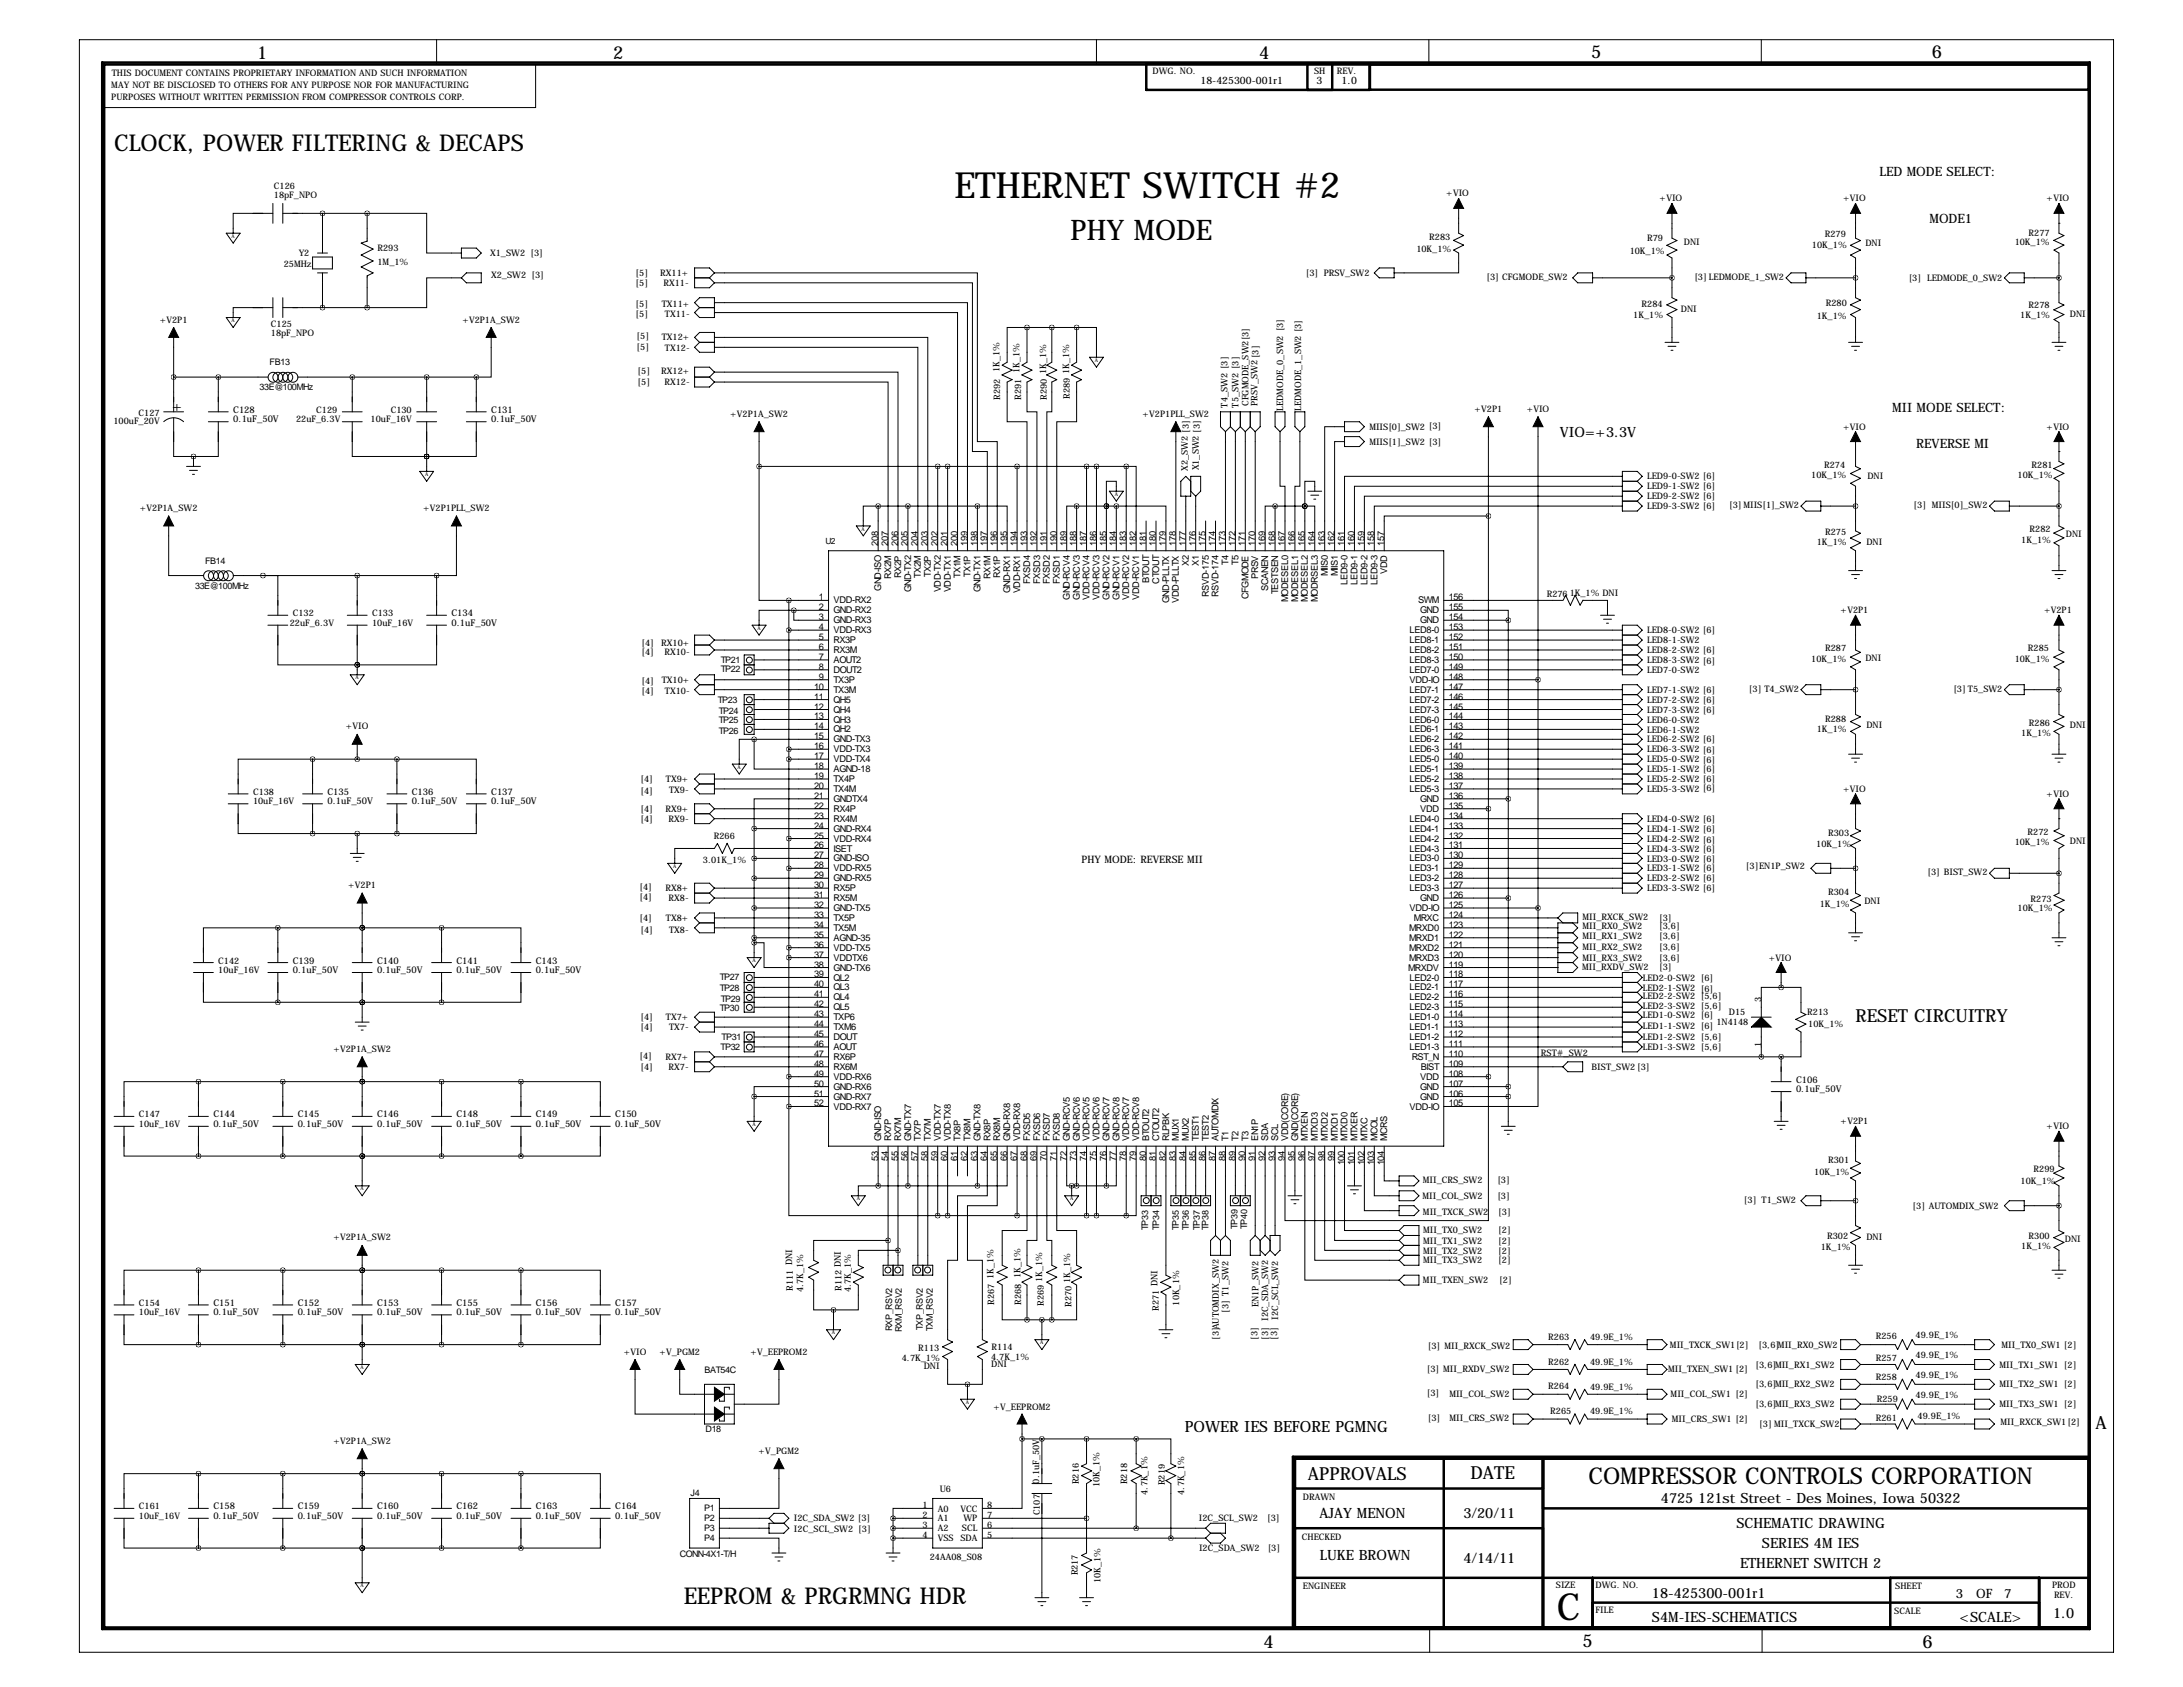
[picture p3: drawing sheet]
<svg xmlns="http://www.w3.org/2000/svg" width="559mm" height="432mm" viewBox="0 0 559 432" stroke-linecap="round" stroke-linejoin="round" font-family="sans-serif">
<defs><g id="words">
<text font-size="9.6" x="398.5" y="414.7">C</text>
<text font-size="9.2" x="244.3" y="50.8">ETHERNET SWITCH #2</text>
<text font-size="7.3" x="274.1" y="61.5">PHY MODE</text>
<g font-size="5.9">
<text x="29.2" y="38.6">CLOCK, POWER FILTERING &amp; DECAPS</text>
<text x="406.6" y="379.7">COMPRESSOR CONTROLS CORPORATION</text>
<text x="175" y="410.5">EEPROM &amp; PRGRMNG HDR</text>
</g>
<g font-size="4.6">
<text x="65.8" y="15">1</text>
<text x="157" y="15">2</text>
<text x="322.3" y="15">4</text>
<text x="407.3" y="14.8">5</text>
<text x="494.5" y="14.8">6</text>
<text x="475" y="261.6">RESET CIRCUITRY</text>
<text x="536.4" y="365.8">A</text>
<text x="334.8" y="378.7">APPROVALS</text>
<text x="376.4" y="378.5">DATE</text>
<text x="323.4" y="421.7">4</text>
<text x="405.1" y="421.6">5</text>
<text x="492.1" y="421.8">6</text>
</g>
<text font-size="4" x="303.3" y="366.5">POWER IES BEFORE PGMNG</text>
<g font-size="3.6">
<text x="44" y="105.2">+</text>
<text x="399.3" y="111.8">VIO=+3.3V</text>
<text x="337.8" y="388.6">AJAY MENON</text>
<text x="374.6" y="388.6">3/20/11</text>
<text x="425.1" y="384.8">4725 121st Street - Des Moines, Iowa 50322</text>
<text x="444.5" y="391.2">SCHEMATIC DRAWING</text>
<text x="337.8" y="399.3">LUKE BROWN</text>
<text x="374.6" y="400">4/14/11</text>
<text x="445.4" y="401.3">ETHERNET SWITCH 2</text>
<text x="451" y="396.2">SERIES 4M IES</text>
<text x="422.9" y="408.9">18-425300-001r1</text>
<text x="422.9" y="415.3">S4M-IES-SCHEMATICS</text>
<text x="501.6" y="415.3">&lt;SCALE&gt;</text>
<text x="525.6" y="414">1.0</text>
</g>
<g font-size="3.3">
<text x="481.1" y="45">LED MODE SELECT:</text>
<text x="493.9" y="57.1">MODE1</text>
<text x="484.4" y="105.4">MII MODE SELECT:</text>
<text x="490.5" y="114.6">REVERSE MI</text>
<text x="500.7" y="408.9">3</text>
<text x="505.9" y="408.9">OF</text>
<text x="513" y="408.9">7</text>
</g>
<g font-size="2.6">
<text x="307.3" y="21.6">18-425300-001r1</text>
<text x="337" y="21.6">3</text>
<text x="343.4" y="21.6">1.0</text>
<text x="276.9" y="221">PHY MODE: REVERSE MII</text>
</g>
<g font-size="2.4">
<text x="59.7" y="105.7">C128</text>
<text x="125.7" y="105.7">C131</text>
<text x="59.7" y="108.1">0.1uF_50V</text>
<text x="125.7" y="108.1">0.1uF_50V</text>
<text x="224.8" y="139.7" transform="rotate(-90 224.8 139.7)">208</text>
<text x="227.3" y="139.7" transform="rotate(-90 227.3 139.7)">207</text>
<text x="229.9" y="139.7" transform="rotate(-90 229.9 139.7)">206</text>
<text x="232.4" y="139.7" transform="rotate(-90 232.4 139.7)">205</text>
<text x="234.9" y="139.7" transform="rotate(-90 234.9 139.7)">204</text>
<text x="237.5" y="139.7" transform="rotate(-90 237.5 139.7)">203</text>
<text x="240" y="139.7" transform="rotate(-90 240 139.7)">202</text>
<text x="242.6" y="139.7" transform="rotate(-90 242.6 139.7)">201</text>
<text x="245.1" y="139.7" transform="rotate(-90 245.1 139.7)">200</text>
<text x="247.6" y="139.7" transform="rotate(-90 247.6 139.7)">199</text>
<text x="250.2" y="139.7" transform="rotate(-90 250.2 139.7)">198</text>
<text x="252.7" y="139.7" transform="rotate(-90 252.7 139.7)">197</text>
<text x="255.3" y="139.7" transform="rotate(-90 255.3 139.7)">196</text>
<text x="257.8" y="139.7" transform="rotate(-90 257.8 139.7)">195</text>
<text x="260.3" y="139.7" transform="rotate(-90 260.3 139.7)">194</text>
<text x="262.9" y="139.7" transform="rotate(-90 262.9 139.7)">193</text>
<text x="265.4" y="139.7" transform="rotate(-90 265.4 139.7)">192</text>
<text x="268" y="139.7" transform="rotate(-90 268 139.7)">191</text>
<text x="270.5" y="139.7" transform="rotate(-90 270.5 139.7)">190</text>
<text x="273" y="139.7" transform="rotate(-90 273 139.7)">189</text>
<text x="275.6" y="139.7" transform="rotate(-90 275.6 139.7)">188</text>
<text x="278.1" y="139.7" transform="rotate(-90 278.1 139.7)">187</text>
<text x="280.7" y="139.7" transform="rotate(-90 280.7 139.7)">186</text>
<text x="283.2" y="139.7" transform="rotate(-90 283.2 139.7)">185</text>
<text x="285.7" y="139.7" transform="rotate(-90 285.7 139.7)">184</text>
<text x="288.3" y="139.7" transform="rotate(-90 288.3 139.7)">183</text>
<text x="290.8" y="139.7" transform="rotate(-90 290.8 139.7)">182</text>
<text x="293.4" y="139.7" transform="rotate(-90 293.4 139.7)">181</text>
<text x="295.9" y="139.7" transform="rotate(-90 295.9 139.7)">180</text>
<text x="298.4" y="139.7" transform="rotate(-90 298.4 139.7)">179</text>
<text x="301" y="139.7" transform="rotate(-90 301 139.7)">178</text>
<text x="303.5" y="139.7" transform="rotate(-90 303.5 139.7)">177</text>
<text x="306.1" y="139.7" transform="rotate(-90 306.1 139.7)">176</text>
<text x="308.6" y="139.7" transform="rotate(-90 308.6 139.7)">175</text>
<text x="311.1" y="139.7" transform="rotate(-90 311.1 139.7)">174</text>
<text x="313.7" y="139.7" transform="rotate(-90 313.7 139.7)">173</text>
<text x="316.2" y="139.7" transform="rotate(-90 316.2 139.7)">172</text>
<text x="318.8" y="139.7" transform="rotate(-90 318.8 139.7)">171</text>
<text x="321.3" y="139.7" transform="rotate(-90 321.3 139.7)">170</text>
<text x="323.8" y="139.7" transform="rotate(-90 323.8 139.7)">169</text>
<text x="326.4" y="139.7" transform="rotate(-90 326.4 139.7)">168</text>
<text x="328.9" y="139.7" transform="rotate(-90 328.9 139.7)">167</text>
<text x="331.5" y="139.7" transform="rotate(-90 331.5 139.7)">166</text>
<text x="334" y="139.7" transform="rotate(-90 334 139.7)">165</text>
<text x="336.5" y="139.7" transform="rotate(-90 336.5 139.7)">164</text>
<text x="339.1" y="139.7" transform="rotate(-90 339.1 139.7)">163</text>
<text x="341.6" y="139.7" transform="rotate(-90 341.6 139.7)">162</text>
<text x="344.2" y="139.7" transform="rotate(-90 344.2 139.7)">161</text>
<text x="346.7" y="139.7" transform="rotate(-90 346.7 139.7)">160</text>
<text x="349.2" y="139.7" transform="rotate(-90 349.2 139.7)">159</text>
<text x="351.8" y="139.7" transform="rotate(-90 351.8 139.7)">158</text>
<text x="354.3" y="139.7" transform="rotate(-90 354.3 139.7)">157</text>
<text x="228.1" y="148.2" transform="rotate(-90 228.1 148.2)">RX2M</text>
<text x="230.7" y="147.9" transform="rotate(-90 230.7 147.9)">RX2P</text>
<text x="235.7" y="147.9" transform="rotate(-90 235.7 147.9)">TX2M</text>
<text x="238.3" y="147.7" transform="rotate(-90 238.3 147.7)">TX2P</text>
<text x="245.9" y="147.9" transform="rotate(-90 245.9 147.9)">TX1M</text>
<text x="248.4" y="147.7" transform="rotate(-90 248.4 147.7)">TX1P</text>
<text x="253.5" y="148.2" transform="rotate(-90 253.5 148.2)">RX1M</text>
<text x="256.1" y="147.9" transform="rotate(-90 256.1 147.9)">RX1P</text>
<text x="263.7" y="149.4" transform="rotate(-90 263.7 149.4)">FXSD4</text>
<text x="266.2" y="149.4" transform="rotate(-90 266.2 149.4)">FXSD3</text>
<text x="268.8" y="149.4" transform="rotate(-90 268.8 149.4)">FXSD2</text>
<text x="271.3" y="149.4" transform="rotate(-90 271.3 149.4)">FXSD1</text>
<text x="294.2" y="149.3" transform="rotate(-90 294.2 149.3)">BTOUT</text>
<text x="296.7" y="149.4" transform="rotate(-90 296.7 149.4)">CTOUT</text>
<text x="304.3" y="145" transform="rotate(-90 304.3 145)">X2</text>
<text x="306.9" y="145" transform="rotate(-90 306.9 145)">X1</text>
<text x="314.5" y="144.7" transform="rotate(-90 314.5 144.7)">T4</text>
<text x="317" y="144.7" transform="rotate(-90 317 144.7)">T5</text>
<text x="322.1" y="148.2" transform="rotate(-90 322.1 148.2)">PRSV</text>
<text x="339.9" y="147.5" transform="rotate(-90 339.9 147.5)">MIIS0</text>
<text x="342.4" y="147.5" transform="rotate(-90 342.4 147.5)">MIIS1</text>
<text x="345" y="149.7" transform="rotate(-90 345 149.7)">LED9-0</text>
<text x="347.5" y="149.7" transform="rotate(-90 347.5 149.7)">LED9-1</text>
<text x="350" y="149.7" transform="rotate(-90 350 149.7)">LED9-2</text>
<text x="352.6" y="149.7" transform="rotate(-90 352.6 149.7)">LED9-3</text>
<text x="355.1" y="147" transform="rotate(-90 355.1 147)">VDD</text>
<text x="209.6" y="153.7">1</text>
<text x="213.4" y="154.5">VDD-RX2</text>
<text x="225.6" y="151.2" transform="rotate(-90 225.6 151.2)">GND-ISO</text>
<text x="233.2" y="151.6" transform="rotate(-90 233.2 151.6)">GND-TX2</text>
<text x="240.8" y="151.6" transform="rotate(-90 240.8 151.6)">VDD-TX2</text>
<text x="243.4" y="151.6" transform="rotate(-90 243.4 151.6)">VDD-TX1</text>
<text x="251" y="151.6" transform="rotate(-90 251 151.6)">GND-TX1</text>
<text x="258.6" y="151.9" transform="rotate(-90 258.6 151.9)">GND-RX1</text>
<text x="261.1" y="151.9" transform="rotate(-90 261.1 151.9)">VDD-RX1</text>
<text x="273.8" y="153.5" transform="rotate(-90 273.8 153.5)">GND-RCV4</text>
<text x="276.4" y="153.5" transform="rotate(-90 276.4 153.5)">GND-RCV3</text>
<text x="278.9" y="153.5" transform="rotate(-90 278.9 153.5)">VDD-RCV4</text>
<text x="281.5" y="153.5" transform="rotate(-90 281.5 153.5)">VDD-RCV3</text>
<text x="284" y="153.5" transform="rotate(-90 284 153.5)">GND-RCV2</text>
<text x="286.5" y="153.5" transform="rotate(-90 286.5 153.5)">GND-RCV1</text>
<text x="289.1" y="153.5" transform="rotate(-90 289.1 153.5)">VDD-RCV2</text>
<text x="291.6" y="153.5" transform="rotate(-90 291.6 153.5)">VDD-RCV1</text>
<text x="299.2" y="154.3" transform="rotate(-90 299.2 154.3)">GND-PLLTX</text>
<text x="301.8" y="154.3" transform="rotate(-90 301.8 154.3)">VDD-PLLTX</text>
<text x="309.4" y="152.7" transform="rotate(-90 309.4 152.7)">RSVD-175</text>
<text x="311.9" y="152.7" transform="rotate(-90 311.9 152.7)">RSVD-174</text>
<text x="319.6" y="153.4" transform="rotate(-90 319.6 153.4)">CFGMODE</text>
<text x="324.6" y="151.3" transform="rotate(-90 324.6 151.3)">SCANEN</text>
<text x="327.2" y="152.2" transform="rotate(-90 327.2 152.2)">TESTSEN</text>
<text x="329.7" y="154.2" transform="rotate(-90 329.7 154.2)">MODESEL0</text>
<text x="332.3" y="154.2" transform="rotate(-90 332.3 154.2)">MODESEL1</text>
<text x="334.8" y="154.2" transform="rotate(-90 334.8 154.2)">MODESEL2</text>
<text x="337.3" y="154.2" transform="rotate(-90 337.3 154.2)">MODRSEL3</text>
<text x="363" y="154.5">SWM</text>
<text x="370.8" y="153.7">156</text>
<text x="115.6" y="157.7">C134</text>
<text x="115.6" y="160.2">0.1uF_50V</text>
<text x="209.6" y="156.2">2</text>
<text x="209.6" y="158.8">3</text>
<text x="209.6" y="161.3">4</text>
<text x="213.4" y="157">GND-RX2</text>
<text x="213.4" y="159.5">GND-RX3</text>
<text x="363.5" y="159.5">GND</text>
<text x="363.5" y="157">GND</text>
<text x="370.8" y="161.3">153</text>
<text x="370.8" y="158.8">154</text>
<text x="370.8" y="156.2">155</text>
<text x="209.6" y="163.8">5</text>
<text x="209.6" y="166.4">6</text>
<text x="213.4" y="162.1">VDD-RX3</text>
<text x="213.4" y="164.6">RX3P</text>
<text x="213.4" y="167.2">RX3M</text>
<text x="360.8" y="167.2">LED8-2</text>
<text x="360.8" y="164.6">LED8-1</text>
<text x="360.8" y="162.1">LED8-0</text>
<text x="370.8" y="166.4">151</text>
<text x="370.8" y="163.8">152</text>
<text x="209.6" y="168.9">7</text>
<text x="209.6" y="171.5">8</text>
<text x="209.6" y="174">9</text>
<text x="213.4" y="169.7">AOUT2</text>
<text x="213.4" y="172.2">DOUT2</text>
<text x="360.8" y="172.2">LED7-0</text>
<text x="360.8" y="169.7">LED8-3</text>
<text x="370.8" y="174">148</text>
<text x="370.8" y="171.5">149</text>
<text x="370.8" y="168.9">150</text>
<text x="208.4" y="176.5">10</text>
<text x="208.4" y="179.1">11</text>
<text x="213.4" y="174.8">TX3P</text>
<text x="213.4" y="177.3">TX3M</text>
<text x="213.4" y="179.9">QH5</text>
<text x="360.8" y="179.9">LED7-2</text>
<text x="360.8" y="177.3">LED7-1</text>
<text x="360.8" y="174.8">VDD-IO</text>
<text x="370.8" y="179.1">146</text>
<text x="370.8" y="176.5">147</text>
<text x="208.4" y="181.6">12</text>
<text x="208.4" y="184.1">13</text>
<text x="213.4" y="182.4">QH4</text>
<text x="213.4" y="184.9">QH3</text>
<text x="360.8" y="184.9">LED6-0</text>
<text x="360.8" y="182.4">LED7-3</text>
<text x="370.8" y="184.1">144</text>
<text x="370.8" y="181.6">145</text>
<text x="208.4" y="186.7">14</text>
<text x="208.4" y="189.2">15</text>
<text x="208.4" y="191.8">16</text>
<text x="213.4" y="187.5">QH2</text>
<text x="213.4" y="190">GND-TX3</text>
<text x="360.8" y="190">LED6-2</text>
<text x="360.8" y="187.5">LED6-1</text>
<text x="370.8" y="191.8">141</text>
<text x="370.8" y="189.2">142</text>
<text x="370.8" y="186.7">143</text>
<text x="208.4" y="194.3">17</text>
<text x="208.4" y="196.8">18</text>
<text x="213.4" y="192.6">VDD-TX3</text>
<text x="213.4" y="195.1">VDD-TX4</text>
<text x="213.4" y="197.6">AGND-18</text>
<text x="360.8" y="197.6">LED5-1</text>
<text x="360.8" y="195.1">LED5-0</text>
<text x="360.8" y="192.6">LED6-3</text>
<text x="370.8" y="196.8">139</text>
<text x="370.8" y="194.3">140</text>
<text x="83.8" y="203.5">C135</text>
<text x="105.4" y="203.5">C136</text>
<text x="125.7" y="203.5">C137</text>
<text x="208.4" y="199.4">19</text>
<text x="208.4" y="201.9">20</text>
<text x="213.4" y="200.2">TX4P</text>
<text x="213.4" y="202.7">TX4M</text>
<text x="360.8" y="202.7">LED5-3</text>
<text x="360.8" y="200.2">LED5-2</text>
<text x="370.8" y="201.9">137</text>
<text x="370.8" y="199.4">138</text>
<text x="83.8" y="205.9">0.1uF_50V</text>
<text x="105.4" y="205.9">0.1uF_50V</text>
<text x="125.7" y="205.9">0.1uF_50V</text>
<text x="208.4" y="204.5">21</text>
<text x="208.4" y="207">22</text>
<text x="208.4" y="209.5">23</text>
<text x="213.4" y="205.3">GNDTX4</text>
<text x="213.4" y="207.8">RX4P</text>
<text x="363.5" y="207.8">VDD</text>
<text x="363.5" y="205.3">GND</text>
<text x="370.8" y="209.5">134</text>
<text x="370.8" y="207">135</text>
<text x="370.8" y="204.5">136</text>
<text x="208.4" y="212.1">24</text>
<text x="208.4" y="214.6">25</text>
<text x="213.4" y="210.3">RX4M</text>
<text x="213.4" y="212.9">GND-RX4</text>
<text x="213.4" y="215.4">VDD-RX4</text>
<text x="360.8" y="215.4">LED4-2</text>
<text x="360.8" y="212.9">LED4-1</text>
<text x="360.8" y="210.3">LED4-0</text>
<text x="370.8" y="214.6">132</text>
<text x="370.8" y="212.1">133</text>
<text x="208.4" y="217.2">26</text>
<text x="208.4" y="219.7">27</text>
<text x="213.4" y="218">ISET</text>
<text x="213.4" y="220.5">GND-ISO</text>
<text x="360.8" y="220.5">LED3-0</text>
<text x="360.8" y="218">LED4-3</text>
<text x="370.8" y="219.7">130</text>
<text x="370.8" y="217.2">131</text>
<text x="208.4" y="222.2">28</text>
<text x="208.4" y="224.8">29</text>
<text x="208.4" y="227.3">30</text>
<text x="213.4" y="223">VDD-RX5</text>
<text x="213.4" y="225.6">GND-RX5</text>
<text x="360.8" y="225.6">LED3-2</text>
<text x="360.8" y="223">LED3-1</text>
<text x="370.8" y="227.3">127</text>
<text x="370.8" y="224.8">128</text>
<text x="370.8" y="222.2">129</text>
<text x="208.4" y="229.9">31</text>
<text x="208.4" y="232.4">32</text>
<text x="213.4" y="228.1">RX5P</text>
<text x="213.4" y="230.7">RX5M</text>
<text x="213.4" y="233.2">GND-TX5</text>
<text x="360.8" y="233.2">VDD-IO</text>
<text x="360.8" y="228.1">LED3-3</text>
<text x="363.5" y="230.7">GND</text>
<text x="370.8" y="232.4">125</text>
<text x="370.8" y="229.9">126</text>
<text x="208.4" y="234.9">33</text>
<text x="208.4" y="237.5">34</text>
<text x="213.4" y="235.7">TX5P</text>
<text x="213.4" y="238.3">TX5M</text>
<text x="360.7" y="238.3">MRXD0</text>
<text x="361.9" y="235.7">MRXC</text>
<text x="370.8" y="237.5">123</text>
<text x="370.8" y="234.9">124</text>
<text x="208.4" y="240">35</text>
<text x="208.4" y="242.6">36</text>
<text x="208.4" y="245.1">37</text>
<text x="213.4" y="240.8">AGND-35</text>
<text x="213.4" y="243.4">VDD-TX5</text>
<text x="213.4" y="245.9">VDDTX6</text>
<text x="360.7" y="245.9">MRXD3</text>
<text x="360.7" y="243.4">MRXD2</text>
<text x="360.7" y="240.8">MRXD1</text>
<text x="370.8" y="245.1">120</text>
<text x="370.8" y="242.6">121</text>
<text x="370.8" y="240">122</text>
<text x="74.9" y="246.6">C139</text>
<text x="74.9" y="249.1">0.1uF_50V</text>
<text x="96.5" y="246.6">C140</text>
<text x="96.5" y="249.1">0.1uF_50V</text>
<text x="116.8" y="246.6">C141</text>
<text x="116.8" y="249.1">0.1uF_50V</text>
<text x="137.2" y="246.6">C143</text>
<text x="137.2" y="249.1">0.1uF_50V</text>
<text x="208.4" y="247.6">38</text>
<text x="208.4" y="250.2">39</text>
<text x="213.4" y="248.4">GND-TX6</text>
<text x="213.4" y="251">QL2</text>
<text x="360.4" y="248.4">MRXDV</text>
<text x="360.8" y="251">LED2-0</text>
<text x="370.8" y="250.2">118</text>
<text x="370.8" y="247.6">119</text>
<text x="208.4" y="252.7">40</text>
<text x="208.4" y="255.3">41</text>
<text x="208.4" y="257.8">42</text>
<text x="213.4" y="253.5">QL3</text>
<text x="213.4" y="256.1">QL4</text>
<text x="360.8" y="256.1">LED2-2</text>
<text x="360.8" y="253.5">LED2-1</text>
<text x="370.8" y="257.8">115</text>
<text x="370.8" y="255.3">116</text>
<text x="370.8" y="252.7">117</text>
<text x="208.4" y="260.3">43</text>
<text x="208.4" y="262.9">44</text>
<text x="213.4" y="258.6">QL5</text>
<text x="213.4" y="261.1">TXP6</text>
<text x="213.4" y="263.7">TXM6</text>
<text x="360.8" y="263.7">LED1-1</text>
<text x="360.8" y="261.1">LED1-0</text>
<text x="360.8" y="258.6">LED2-3</text>
<text x="370.8" y="262.9">113</text>
<text x="370.8" y="260.3">114</text>
<text x="208.4" y="265.4">45</text>
<text x="208.4" y="268">46</text>
<text x="213.4" y="266.2">DOUT</text>
<text x="213.4" y="268.8">AOUT</text>
<text x="360.8" y="268.8">LED1-3</text>
<text x="360.8" y="266.2">LED1-2</text>
<text x="370.8" y="268">111</text>
<text x="370.8" y="265.4">112</text>
<text x="208.4" y="270.5">47</text>
<text x="208.4" y="273">48</text>
<text x="208.4" y="275.6">49</text>
<text x="213.4" y="271.3">RX6P</text>
<text x="213.4" y="273.8">RX6M</text>
<text x="361.4" y="271.3">RST_N</text>
<text x="363.7" y="273.8">BIST</text>
<text x="370.8" y="275.6">108</text>
<text x="370.8" y="273">109</text>
<text x="370.8" y="270.5">110</text>
<text x="208.4" y="278.1">50</text>
<text x="208.4" y="280.7">51</text>
<text x="213.4" y="276.4">VDD-RX6</text>
<text x="213.4" y="278.9">GND-RX6</text>
<text x="213.4" y="281.5">GND-RX7</text>
<text x="363.5" y="281.5">GND</text>
<text x="363.5" y="278.9">GND</text>
<text x="363.5" y="276.4">VDD</text>
<text x="370.8" y="280.7">106</text>
<text x="370.8" y="278.1">107</text>
<text x="459.7" y="277.1">C106</text>
<text x="459.7" y="279.5">0.1uF_50V</text>
<text x="54.6" y="286">C144</text>
<text x="76.2" y="286">C145</text>
<text x="96.5" y="286">C146</text>
<text x="116.8" y="286">C148</text>
<text x="137.2" y="286">C149</text>
<text x="157.5" y="286">C150</text>
<text x="208.4" y="283.2">52</text>
<text x="213.4" y="284">VDD-RX7</text>
<text x="360.8" y="284">VDD-IO</text>
<text x="370.8" y="283.2">105</text>
<text x="54.6" y="288.4">0.1uF_50V</text>
<text x="76.2" y="288.4">0.1uF_50V</text>
<text x="96.5" y="288.4">0.1uF_50V</text>
<text x="116.8" y="288.4">0.1uF_50V</text>
<text x="137.2" y="288.4">0.1uF_50V</text>
<text x="157.5" y="288.4">0.1uF_50V</text>
<text x="225.6" y="292.1" transform="rotate(-90 225.6 292.1)">GND-ISO</text>
<text x="228.1" y="292.1" transform="rotate(-90 228.1 292.1)">RX7P</text>
<text x="230.7" y="292.1" transform="rotate(-90 230.7 292.1)">RX7M</text>
<text x="233.2" y="292.1" transform="rotate(-90 233.2 292.1)">GND-TX7</text>
<text x="235.7" y="292.1" transform="rotate(-90 235.7 292.1)">TX7P</text>
<text x="238.3" y="292.1" transform="rotate(-90 238.3 292.1)">TX7M</text>
<text x="240.8" y="292.1" transform="rotate(-90 240.8 292.1)">VDD-TX7</text>
<text x="243.4" y="292.1" transform="rotate(-90 243.4 292.1)">VDD-TX8</text>
<text x="245.9" y="292.1" transform="rotate(-90 245.9 292.1)">TX8P</text>
<text x="248.4" y="292.1" transform="rotate(-90 248.4 292.1)">TX8M</text>
<text x="251" y="292.1" transform="rotate(-90 251 292.1)">GND-TX8</text>
<text x="253.5" y="292.1" transform="rotate(-90 253.5 292.1)">RX8P</text>
<text x="256.1" y="292.1" transform="rotate(-90 256.1 292.1)">RX8M</text>
<text x="258.6" y="292.1" transform="rotate(-90 258.6 292.1)">GND-RX8</text>
<text x="261.1" y="292.1" transform="rotate(-90 261.1 292.1)">VDD-RX8</text>
<text x="263.7" y="292.1" transform="rotate(-90 263.7 292.1)">FXSD5</text>
<text x="266.2" y="292.1" transform="rotate(-90 266.2 292.1)">FXSD6</text>
<text x="268.8" y="292.1" transform="rotate(-90 268.8 292.1)">FXSD7</text>
<text x="271.3" y="292.1" transform="rotate(-90 271.3 292.1)">FXSD8</text>
<text x="273.8" y="292.1" transform="rotate(-90 273.8 292.1)">GND-RCV5</text>
<text x="276.4" y="292.1" transform="rotate(-90 276.4 292.1)">GND-RCV6</text>
<text x="278.9" y="292.1" transform="rotate(-90 278.9 292.1)">VDD-RCV5</text>
<text x="281.5" y="292.1" transform="rotate(-90 281.5 292.1)">VDD-RCV6</text>
<text x="284" y="292.1" transform="rotate(-90 284 292.1)">GND-RCV7</text>
<text x="286.5" y="292.1" transform="rotate(-90 286.5 292.1)">GND-RCV8</text>
<text x="289.1" y="292.1" transform="rotate(-90 289.1 292.1)">VDD-RCV7</text>
<text x="291.6" y="292.1" transform="rotate(-90 291.6 292.1)">VDD-RCV8</text>
<text x="294.2" y="292.1" transform="rotate(-90 294.2 292.1)">BTOUT2</text>
<text x="296.7" y="292.1" transform="rotate(-90 296.7 292.1)">CTOUT2</text>
<text x="299.2" y="292.1" transform="rotate(-90 299.2 292.1)">RLPBK</text>
<text x="301.8" y="292.1" transform="rotate(-90 301.8 292.1)">MUX1</text>
<text x="304.3" y="292.1" transform="rotate(-90 304.3 292.1)">MUX2</text>
<text x="306.9" y="292.1" transform="rotate(-90 306.9 292.1)">TEST1</text>
<text x="309.4" y="292.1" transform="rotate(-90 309.4 292.1)">TEST2</text>
<text x="311.9" y="292.1" transform="rotate(-90 311.9 292.1)">AUTOMDIX</text>
<text x="314.5" y="292.1" transform="rotate(-90 314.5 292.1)">T1</text>
<text x="317" y="292.1" transform="rotate(-90 317 292.1)">T2</text>
<text x="319.6" y="292.1" transform="rotate(-90 319.6 292.1)">T3</text>
<text x="322.1" y="292.1" transform="rotate(-90 322.1 292.1)">EN1P</text>
<text x="324.6" y="292.1" transform="rotate(-90 324.6 292.1)">SDA</text>
<text x="327.2" y="292.1" transform="rotate(-90 327.2 292.1)">SCL</text>
<text x="329.7" y="292.1" transform="rotate(-90 329.7 292.1)">VDD(CORE)</text>
<text x="332.3" y="292.1" transform="rotate(-90 332.3 292.1)">GND(CORE)</text>
<text x="334.8" y="292.1" transform="rotate(-90 334.8 292.1)">MTXEN</text>
<text x="337.3" y="292.1" transform="rotate(-90 337.3 292.1)">MTXD3</text>
<text x="339.9" y="292.1" transform="rotate(-90 339.9 292.1)">MTXD2</text>
<text x="342.4" y="292.1" transform="rotate(-90 342.4 292.1)">MTXD1</text>
<text x="345" y="292.1" transform="rotate(-90 345 292.1)">MTXD0</text>
<text x="347.5" y="292.1" transform="rotate(-90 347.5 292.1)">MTXER</text>
<text x="350" y="292.1" transform="rotate(-90 350 292.1)">MTXC</text>
<text x="352.6" y="292.1" transform="rotate(-90 352.6 292.1)">MCOL</text>
<text x="355.1" y="292.1" transform="rotate(-90 355.1 292.1)">MCRS</text>
<text x="224.8" y="297.1" transform="rotate(-90 224.8 297.1)">53</text>
<text x="227.3" y="297.1" transform="rotate(-90 227.3 297.1)">54</text>
<text x="229.9" y="297.1" transform="rotate(-90 229.9 297.1)">55</text>
<text x="232.4" y="297.1" transform="rotate(-90 232.4 297.1)">56</text>
<text x="234.9" y="297.1" transform="rotate(-90 234.9 297.1)">57</text>
<text x="237.5" y="297.1" transform="rotate(-90 237.5 297.1)">58</text>
<text x="240" y="297.1" transform="rotate(-90 240 297.1)">59</text>
<text x="242.6" y="297.1" transform="rotate(-90 242.6 297.1)">60</text>
<text x="245.1" y="297.1" transform="rotate(-90 245.1 297.1)">61</text>
<text x="247.6" y="297.1" transform="rotate(-90 247.6 297.1)">62</text>
<text x="250.2" y="297.1" transform="rotate(-90 250.2 297.1)">63</text>
<text x="252.7" y="297.1" transform="rotate(-90 252.7 297.1)">64</text>
<text x="255.3" y="297.1" transform="rotate(-90 255.3 297.1)">65</text>
<text x="257.8" y="297.1" transform="rotate(-90 257.8 297.1)">66</text>
<text x="260.3" y="297.1" transform="rotate(-90 260.3 297.1)">67</text>
<text x="262.9" y="297.1" transform="rotate(-90 262.9 297.1)">68</text>
<text x="265.4" y="297.1" transform="rotate(-90 265.4 297.1)">69</text>
<text x="268" y="297.1" transform="rotate(-90 268 297.1)">70</text>
<text x="270.5" y="297.1" transform="rotate(-90 270.5 297.1)">71</text>
<text x="273" y="297.1" transform="rotate(-90 273 297.1)">72</text>
<text x="275.6" y="297.1" transform="rotate(-90 275.6 297.1)">73</text>
<text x="278.1" y="297.1" transform="rotate(-90 278.1 297.1)">74</text>
<text x="280.7" y="297.1" transform="rotate(-90 280.7 297.1)">75</text>
<text x="283.2" y="297.1" transform="rotate(-90 283.2 297.1)">76</text>
<text x="285.7" y="297.1" transform="rotate(-90 285.7 297.1)">77</text>
<text x="288.3" y="297.1" transform="rotate(-90 288.3 297.1)">78</text>
<text x="290.8" y="297.1" transform="rotate(-90 290.8 297.1)">79</text>
<text x="293.4" y="297.1" transform="rotate(-90 293.4 297.1)">80</text>
<text x="295.9" y="297.1" transform="rotate(-90 295.9 297.1)">81</text>
<text x="298.4" y="297.1" transform="rotate(-90 298.4 297.1)">82</text>
<text x="301" y="297.1" transform="rotate(-90 301 297.1)">83</text>
<text x="303.5" y="297.1" transform="rotate(-90 303.5 297.1)">84</text>
<text x="306.1" y="297.1" transform="rotate(-90 306.1 297.1)">85</text>
<text x="308.6" y="297.1" transform="rotate(-90 308.6 297.1)">86</text>
<text x="311.1" y="297.1" transform="rotate(-90 311.1 297.1)">87</text>
<text x="313.7" y="297.1" transform="rotate(-90 313.7 297.1)">88</text>
<text x="316.2" y="297.1" transform="rotate(-90 316.2 297.1)">89</text>
<text x="318.8" y="297.1" transform="rotate(-90 318.8 297.1)">90</text>
<text x="321.3" y="297.1" transform="rotate(-90 321.3 297.1)">91</text>
<text x="323.8" y="297.1" transform="rotate(-90 323.8 297.1)">92</text>
<text x="326.4" y="297.1" transform="rotate(-90 326.4 297.1)">93</text>
<text x="328.9" y="297.1" transform="rotate(-90 328.9 297.1)">94</text>
<text x="331.5" y="297.1" transform="rotate(-90 331.5 297.1)">95</text>
<text x="334" y="297.1" transform="rotate(-90 334 297.1)">96</text>
<text x="336.5" y="297.1" transform="rotate(-90 336.5 297.1)">97</text>
<text x="339.1" y="297.1" transform="rotate(-90 339.1 297.1)">98</text>
<text x="341.6" y="297.1" transform="rotate(-90 341.6 297.1)">99</text>
<text x="344.2" y="298.3" transform="rotate(-90 344.2 298.3)">100</text>
<text x="346.7" y="298.3" transform="rotate(-90 346.7 298.3)">101</text>
<text x="349.2" y="298.3" transform="rotate(-90 349.2 298.3)">102</text>
<text x="351.8" y="298.3" transform="rotate(-90 351.8 298.3)">103</text>
<text x="354.3" y="298.3" transform="rotate(-90 354.3 298.3)">104</text>
<text x="54.6" y="334.3">C151</text>
<text x="76.2" y="334.3">C152</text>
<text x="96.5" y="334.3">C153</text>
<text x="116.8" y="334.3">C155</text>
<text x="137.2" y="334.3">C156</text>
<text x="157.5" y="334.3">C157</text>
<text x="54.6" y="336.7">0.1uF_50V</text>
<text x="76.2" y="336.7">0.1uF_50V</text>
<text x="96.5" y="336.7">0.1uF_50V</text>
<text x="116.8" y="336.7">0.1uF_50V</text>
<text x="137.2" y="336.7">0.1uF_50V</text>
<text x="157.5" y="336.7">0.1uF_50V</text>
<text x="54.6" y="386.3">C158</text>
<text x="54.6" y="388.8">0.1uF_50V</text>
<text x="76.2" y="386.3">C159</text>
<text x="76.2" y="388.8">0.1uF_50V</text>
<text x="96.5" y="386.3">C160</text>
<text x="96.5" y="388.8">0.1uF_50V</text>
<text x="116.8" y="386.3">C162</text>
<text x="116.8" y="388.8">0.1uF_50V</text>
<text x="137.2" y="386.3">C163</text>
<text x="137.2" y="388.8">0.1uF_50V</text>
<text x="157.5" y="386.3">C164</text>
<text x="157.5" y="388.8">0.1uF_50V</text>
</g>
<g font-size="2.3">
<text x="28.5" y="22.4">MAY NOT BE DISCLOSED TO OTHERS FOR ANY PURPOSE NOR FOR MANUFACTURING</text>
<text x="28.6" y="19.6">THIS DOCUMENT CONTAINS PROPRIETARY INFORMATION AND SUCH INFORMATION</text>
<text x="295" y="18.9">DWG. NO.</text>
<text x="336.4" y="18.9">SH</text>
<text x="342.2" y="18.9">REV.</text>
<text x="28.5" y="25.5">PURPOSES WITHOUT WRITTEN PERMISSION FROM COMPRESSOR CONTROLS CORP.</text>
<text x="70.1" y="48.3">C126</text>
<text x="70.1" y="50.8">18pF_NPO</text>
<text x="370.2" y="50.3">+VIO</text>
<text x="424.8" y="51.6">+VIO</text>
<text x="471.8" y="51.6">+VIO</text>
<text x="523.9" y="51.6">+VIO</text>
<text x="76.5" y="65.6">Y2</text>
<text x="96.6" y="64.4">R293</text>
<text x="125.5" y="65.6">X1_SW2 [3]</text>
<text x="362.6" y="64.5">10K_1%</text>
<text x="365.9" y="61.3">R283</text>
<text x="417.2" y="65">10K_1%</text>
<text x="421.6" y="61.8">R79</text>
<text x="431" y="62.7">DNI</text>
<text x="463.8" y="63.5">10K_1%</text>
<text x="467.1" y="60.5">R279</text>
<text x="477.5" y="63">DNI</text>
<text x="515.7" y="62.7">10K_1%</text>
<text x="519.3" y="60.3">R277</text>
<text x="72.6" y="68.4">25MHz</text>
<text x="96.6" y="67.8">1M_1%</text>
<text x="125.7" y="71.2">X2_SW2 [3]</text>
<text x="162.7" y="70.7">[5]</text>
<text x="169" y="70.7">RX11+</text>
<text x="334.3" y="70.7">[3] PRSV_SW2</text>
<text x="380.5" y="71.7">[3] CFGMODE_SW2</text>
<text x="433.7" y="71.7">[3] LEDMODE_1_SW2</text>
<text x="488.6" y="71.9">[3] LEDMODE_0_SW2</text>
<text x="162.7" y="73.2">[5]</text>
<text x="169.8" y="73.2">RX11-</text>
<text x="40.9" y="82.6">+V2P1</text>
<text x="69.3" y="83.7">C125</text>
<text x="118.4" y="82.6">+V2P1A_SW2</text>
<text x="162.7" y="78.5">[5]</text>
<text x="162.7" y="81.1">[5]</text>
<text x="169.4" y="78.5">TX11+</text>
<text x="170.2" y="81.1">TX11-</text>
<text x="418.1" y="81.3">1K_1%</text>
<text x="420.2" y="78.6">R284</text>
<text x="430.3" y="79.8">DNI</text>
<text x="465.1" y="81.5">1K_1%</text>
<text x="467.4" y="78.3">R280</text>
<text x="517.1" y="81.3">1K_1%</text>
<text x="519.3" y="78.8">R278</text>
<text x="529.8" y="81">DNI</text>
<text x="69.3" y="86.1">18pF_NPO</text>
<text x="163" y="89.7">[5]</text>
<text x="163" y="86.7">[5]</text>
<text x="169.4" y="86.9">TX12+</text>
<text x="170.2" y="90">TX12-</text>
<text x="69" y="93.5">FB13</text>
<text x="163.2" y="95.8">[5]</text>
<text x="169.3" y="95.8">RX12+</text>
<text x="255.9" y="95.3" transform="rotate(-90 255.9 95.3)">1K_1%</text>
<text x="260.9" y="95.5" transform="rotate(-90 260.9 95.5)">1K_1%</text>
<text x="267.8" y="95.8" transform="rotate(-90 267.8 95.8)">1K_1%</text>
<text x="273.6" y="95.8" transform="rotate(-90 273.6 95.8)">1K_1%</text>
<text x="66.4" y="99.8">33E@100MHz</text>
<text x="163.2" y="98.6">[5]</text>
<text x="170.1" y="98.6">RX12-</text>
<text x="35.5" y="106.4">C127</text>
<text x="81" y="105.7">C129</text>
<text x="100" y="105.7">C130</text>
<text x="186.9" y="106.7">+V2P1A_SW2</text>
<text x="256" y="102.3" transform="rotate(-90 256 102.3)">R292</text>
<text x="261.4" y="102.3" transform="rotate(-90 261.4 102.3)">R291</text>
<text x="268" y="102.3" transform="rotate(-90 268 102.3)">R290</text>
<text x="273.8" y="102" transform="rotate(-90 273.8 102)">R289</text>
<text x="292.5" y="106.7">+V2P1PLL_SW2</text>
<text x="314.2" y="104.3" transform="rotate(-90 314.2 104.3)">T4_SW2 [3]</text>
<text x="317" y="104.3" transform="rotate(-90 317 104.3)">T5_SW2 [3]</text>
<text x="319.6" y="103.9" transform="rotate(-90 319.6 103.9)">CFGMODE_SW2[3]</text>
<text x="321.9" y="103.9" transform="rotate(-90 321.9 103.9)">PRSV_SW2[3]</text>
<text x="328.5" y="105.1" transform="rotate(-90 328.5 105.1)">LEDMODE_0_SW2 [3]</text>
<text x="333" y="105.1" transform="rotate(-90 333 105.1)">LEDMODE_1_SW2[3]</text>
<text x="377.4" y="105.4">+V2P1</text>
<text x="390.8" y="105.4">+VIO</text>
<text x="29" y="108.5">100uF_20V</text>
<text x="75.8" y="108">22uF_6.3V</text>
<text x="94.9" y="108">10uF_16V</text>
<text x="350.5" y="113.8">MIIS[1]_SW2 [3]</text>
<text x="350.5" y="110">MIIS[0]_SW2 [3]</text>
<text x="471.8" y="110">+VIO</text>
<text x="523.9" y="110">+VIO</text>
<text x="466.9" y="119.7">R274</text>
<text x="520" y="119.7">R281</text>
<text x="304.1" y="120.5" transform="rotate(-90 304.1 120.5)">X2_SW2[3]</text>
<text x="306.9" y="120.4" transform="rotate(-90 306.9 120.4)">X1_SW2[3]</text>
<text x="421.6" y="122.7">LED9-0-SW2 [6]</text>
<text x="421.6" y="125.3">LED9-1-SW2 [6]</text>
<text x="463.6" y="122.4">10K_1%</text>
<text x="478" y="122.7">DNI</text>
<text x="516.5" y="122.4">10K_1%</text>
<text x="35.8" y="130.8">+V2P1A_SW2</text>
<text x="108.3" y="130.8">+V2P1PLL_SW2</text>
<text x="421.6" y="127.8">LED9-2-SW2 [6]</text>
<text x="421.6" y="130.3">LED9-3-SW2 [6]</text>
<text x="442.6" y="130.1">[3] MIIS[1]_SW2</text>
<text x="489.9" y="130.1">[3] MIIS[0]_SW2</text>
<text x="467.2" y="137">R275</text>
<text x="519.5" y="136.2">R282</text>
<text x="528.8" y="137.4">DNI</text>
<text x="465.1" y="139.4">1K_1%</text>
<text x="477.8" y="139.4">DNI</text>
<text x="517.4" y="138.9">1K_1%</text>
<text x="52.5" y="144.3">FB14</text>
<text x="49.9" y="150.6">33E@100MHz</text>
<text x="395.9" y="152.7">R2761K_1% DNI</text>
<text x="74.2" y="160.1">22uF_6.3V</text>
<text x="74.9" y="157.7">C132</text>
<text x="95.2" y="157.7">C133</text>
<text x="95.2" y="160.1">10uF_16V</text>
<text x="471.2" y="157">+V2P1</text>
<text x="523.2" y="157">+V2P1</text>
<text x="164.2" y="165.4">[4]</text>
<text x="164.2" y="167.7">[4]</text>
<text x="169.3" y="165.4">RX10+</text>
<text x="170.1" y="167.7">RX10-</text>
<text x="421.6" y="162.1">LED8-0-SW2 [6]</text>
<text x="421.6" y="164.6">LED8-1-SW2</text>
<text x="421.6" y="167.2">LED8-2-SW2 [6]</text>
<text x="467.2" y="166.7">R287</text>
<text x="519.1" y="166.7">R285</text>
<text x="184.5" y="169.7">TP21</text>
<text x="184.5" y="172">TP22</text>
<text x="421.6" y="169.7">LED8-3-SW2 [6]</text>
<text x="421.6" y="172.3">LED7-0-SW2</text>
<text x="463.6" y="169.4">10K_1%</text>
<text x="477.5" y="169.2">DNI</text>
<text x="515.7" y="169.4">10K_1%</text>
<text x="164.2" y="175.1">[4]</text>
<text x="164.2" y="177.6">[4]</text>
<text x="169.4" y="174.8">TX10+</text>
<text x="170.2" y="177.6">TX10-</text>
<text x="183.7" y="179.8">TP23</text>
<text x="421.6" y="177.3">LED7-1-SW2 [6]</text>
<text x="421.6" y="179.9">LED7-2-SW2 [6]</text>
<text x="447.7" y="177.1">[3] T4_SW2</text>
<text x="500" y="177.1">[3] T5_SW2</text>
<text x="184" y="182.6">TP24</text>
<text x="184" y="185.2">TP25</text>
<text x="421.6" y="185">LED6-0-SW2</text>
<text x="421.6" y="182.4">LED7-3-SW2 [6]</text>
<text x="467.2" y="184.7">R288</text>
<text x="519.4" y="185.8">R286</text>
<text x="88.5" y="186.7">+VIO</text>
<text x="184" y="188">TP26</text>
<text x="421.6" y="187.5">LED6-1-SW2</text>
<text x="421.6" y="190">LED6-2-SW2 [6]</text>
<text x="465.1" y="187.5">1K_1%</text>
<text x="477.8" y="186.4">DNI</text>
<text x="517.4" y="188.5">1K_1%</text>
<text x="529.8" y="186.4">DNI</text>
<text x="421.6" y="192.6">LED6-3-SW2 [6]</text>
<text x="421.6" y="195.1">LED5-0-SW2 [6]</text>
<text x="421.6" y="197.7">LED5-1-SW2 [6]</text>
<text x="64.8" y="203.5">C138</text>
<text x="164" y="200.2">[4]</text>
<text x="164" y="203.2">[4]</text>
<text x="170.5" y="200.2">TX9+</text>
<text x="171.3" y="203">TX9-</text>
<text x="421.6" y="200.2">LED5-2-SW2 [6]</text>
<text x="421.6" y="202.7">LED5-3-SW2 [6]</text>
<text x="471.8" y="202.7">+VIO</text>
<text x="523.9" y="204">+VIO</text>
<text x="64.8" y="205.8">10uF_16V</text>
<text x="164" y="207.8">[4]</text>
<text x="170.3" y="207.8">RX9+</text>
<text x="164" y="210.4">[4]</text>
<text x="171.1" y="210.4">RX9-</text>
<text x="182.7" y="214.8">R266</text>
<text x="421.6" y="210.4">LED4-0-SW2 [6]</text>
<text x="421.6" y="212.9">LED4-1-SW2 [6]</text>
<text x="421.6" y="215.4">LED4-2-SW2 [6]</text>
<text x="468" y="214">R303</text>
<text x="519" y="213.7">R272</text>
<text x="529.8" y="215.9">DNI</text>
<text x="179.9" y="220.9">3.01K_1%</text>
<text x="421.6" y="218">LED4-3-SW2 [6]</text>
<text x="421.6" y="220.5">LED3-0-SW2 [6]</text>
<text x="464.9" y="216.9">10K_1%</text>
<text x="515.7" y="216.4">10K_1%</text>
<text x="89.2" y="227.3">+V2P1</text>
<text x="163.7" y="227.9">[4]</text>
<text x="421.6" y="223.1">LED3-1-SW2 [6]</text>
<text x="421.6" y="225.6">LED3-2-SW2 [6]</text>
<text x="446.9" y="222.5">[3]EN1P_SW2</text>
<text x="493.4" y="224.1">[3] BIST_SW2</text>
<text x="163.7" y="230.4">[4]</text>
<text x="170.3" y="228.1">RX8+</text>
<text x="171.1" y="230.7">RX8-</text>
<text x="421.6" y="228.1">LED3-3-SW2 [6]</text>
<text x="465.8" y="232.2">1K_1%</text>
<text x="468" y="229.2">R304</text>
<text x="477.3" y="231.4">DNI</text>
<text x="516.5" y="233.2">10K_1%</text>
<text x="519.8" y="231">R273</text>
<text x="163.7" y="235.8">[4]</text>
<text x="164" y="238.8">[4]</text>
<text x="170.5" y="235.8">TX8+</text>
<text x="171.3" y="238.8">TX8-</text>
<text x="405.1" y="235.5">MII_RXCK_SW2</text>
<text x="405.1" y="237.8">MII_RX0_SW2</text>
<text x="424.7" y="235.8">[3]</text>
<text x="424.7" y="237.8">[3,6]</text>
<text x="405.1" y="240.3">MII_RX1_SW2</text>
<text x="405.1" y="243.1">MII_RX2_SW2</text>
<text x="405.1" y="245.9">MII_RX3_SW2</text>
<text x="424.7" y="240.3">[3,6]</text>
<text x="424.7" y="243.1">[3,6]</text>
<text x="424.7" y="245.9">[3,6]</text>
<text x="452.8" y="245.9">+VIO</text>
<text x="55.9" y="246.6">C142</text>
<text x="55.9" y="249">10uF_16V</text>
<text x="184.2" y="251">TP27</text>
<text x="405" y="248.2">MII_RXDV_SW2</text>
<text x="420.5" y="251">LED2-0-SW2 [6]</text>
<text x="424.7" y="248.2">[3]</text>
<text x="184.2" y="253.8">TP28</text>
<text x="184.5" y="256.5">TP29</text>
<text x="420.5" y="253.5">LED2-1-SW2 [6]</text>
<text x="420.5" y="255.8">LED2-2-SW2 [5,6]</text>
<text x="450.8" y="256.5" transform="rotate(-90 450.8 256.5)">3</text>
<text x="164" y="261.2">[4]</text>
<text x="164" y="263.7">[4]</text>
<text x="170.5" y="261.2">TX7+</text>
<text x="171.3" y="263.7">TX7-</text>
<text x="184.2" y="258.8">TP30</text>
<text x="420.5" y="258.4">LED2-3-SW2 [5,6]</text>
<text x="420.5" y="260.6">LED1-0-SW2 [6]</text>
<text x="420.5" y="263.4">LED1-1-SW2 [6]</text>
<text x="439.4" y="262.5">1N4148</text>
<text x="442.6" y="259.7">D15</text>
<text x="462.6" y="259.7">R213</text>
<text x="462.9" y="262.9">10K_1%</text>
<text x="85.3" y="269.2">+V2P1A_SW2</text>
<text x="184.4" y="268.7">TP32</text>
<text x="184.7" y="266.2">TP31</text>
<text x="420.5" y="266.2">LED1-2-SW2 [5,6]</text>
<text x="420.5" y="268.8">LED1-3-SW2 [5,6]</text>
<text x="450.8" y="268" transform="rotate(-90 450.8 268)">1</text>
<text x="163.7" y="271.1">[4]</text>
<text x="164" y="273.9">[4]</text>
<text x="170.3" y="271.3">RX7+</text>
<text x="171.1" y="273.9">RX7-</text>
<text x="394.5" y="270.3">RST#_SW2</text>
<text x="407.4" y="273.9">BIST_SW2[3]</text>
<text x="35.6" y="286">C147</text>
<text x="471.2" y="287.8">+V2P1</text>
<text x="35.6" y="288.4">10uF_16V</text>
<text x="523.9" y="289.1">+VIO</text>
<text x="468" y="297.8">R301</text>
<text x="364.2" y="302.8">MII_CRS_SW2</text>
<text x="383.3" y="302.8">[3]</text>
<text x="464.4" y="300.7">10K_1%</text>
<text x="517.2" y="303">10K_1%</text>
<text x="520.5" y="300.1">R299</text>
<text x="364.1" y="306.9">MII_COL_SW2</text>
<text x="364.3" y="310.9">MII_TXCK_SW2</text>
<text x="383.3" y="306.9">[3]</text>
<text x="383.5" y="310.9">[3]</text>
<text x="446.4" y="307.9">[3] T1_SW2</text>
<text x="489.6" y="309.4">[3] AUTOMDIX_SW2</text>
<text x="85.3" y="317.5">+V2P1A_SW2</text>
<text x="293.9" y="314.9" transform="rotate(-90 293.9 314.9)">TP33</text>
<text x="296.7" y="314.9" transform="rotate(-90 296.7 314.9)">TP34</text>
<text x="301.8" y="314.9" transform="rotate(-90 301.8 314.9)">TP35</text>
<text x="304.3" y="314.9" transform="rotate(-90 304.3 314.9)">TP36</text>
<text x="307.1" y="314.9" transform="rotate(-90 307.1 314.9)">TP37</text>
<text x="309.4" y="314.9" transform="rotate(-90 309.4 314.9)">TP38</text>
<text x="316.7" y="314.6" transform="rotate(-90 316.7 314.6)">TP39</text>
<text x="319.3" y="314.6" transform="rotate(-90 319.3 314.6)">TP40</text>
<text x="364.3" y="315.5">MII_TX0_SW2</text>
<text x="383.5" y="315.5">[2]</text>
<text x="467.7" y="317.1">R302</text>
<text x="477.8" y="317.5">DNI</text>
<text x="519.3" y="317.1">R300</text>
<text x="364.3" y="318.3">MII_TX1_SW2</text>
<text x="364.3" y="320.8">MII_TX2_SW2</text>
<text x="364.3" y="323.4">MII_TX3_SW2</text>
<text x="383.5" y="318.3">[2]</text>
<text x="383.5" y="320.8">[2]</text>
<text x="383.5" y="323.4">[2]</text>
<text x="466.1" y="320">1K_1%</text>
<text x="517.4" y="319.8">1K_1%</text>
<text x="528.6" y="318">DNI</text>
<text x="254.3" y="327.4" transform="rotate(-90 254.3 327.4)">1K_1%</text>
<text x="261.2" y="327.2" transform="rotate(-90 261.2 327.2)">1K_1%</text>
<text x="364.3" y="328.5">MII_TXEN_SW2</text>
<text x="383.8" y="328.5">[2]</text>
<text x="35.6" y="334.3">C154</text>
<text x="202.9" y="330.4" transform="rotate(-90 202.9 330.4)">R111 DNI</text>
<text x="205.6" y="330.8" transform="rotate(-90 205.6 330.8)">4.7K_1%</text>
<text x="215.4" y="330.4" transform="rotate(-90 215.4 330.4)">R112DNI</text>
<text x="217.8" y="330.8" transform="rotate(-90 217.8 330.8)">4.7K_1%</text>
<text x="254.5" y="333.9" transform="rotate(-90 254.5 333.9)">R267</text>
<text x="261.4" y="333.9" transform="rotate(-90 261.4 333.9)">R268</text>
<text x="267.2" y="334.2" transform="rotate(-90 267.2 334.2)">R2691K_1%</text>
<text x="274.3" y="334.4" transform="rotate(-90 274.3 334.4)">R2701K_1%</text>
<text x="296.7" y="335.4" transform="rotate(-90 296.7 335.4)">R271 DNI</text>
<text x="301.8" y="334.2" transform="rotate(-90 301.8 334.2)">10K_1%</text>
<text x="322.1" y="334.6" transform="rotate(-90 322.1 334.6)">EN1P_SW2</text>
<text x="35.6" y="336.6">10uF_16V</text>
<text x="228.3" y="340.8" transform="rotate(-90 228.3 340.8)">RXP_RSV2</text>
<text x="230.9" y="341" transform="rotate(-90 230.9 341)">RXM_RSV2</text>
<text x="236.2" y="340.5" transform="rotate(-90 236.2 340.5)">TXP_RSV2</text>
<text x="238.8" y="340.8" transform="rotate(-90 238.8 340.8)">TXM_RSV2</text>
<text x="314.5" y="336" transform="rotate(-90 314.5 336)">[3] T1_SW2</text>
<text x="324.7" y="338.1" transform="rotate(-90 324.7 338.1)">I2C_SDA_SW2</text>
<text x="327.2" y="337.8" transform="rotate(-90 327.2 337.8)">I2C_SCL_SW2</text>
<text x="159.7" y="346.7">+VIO</text>
<text x="168.8" y="346.7">+V_PGM2</text>
<text x="192.1" y="346.7">+V_EEPROM2</text>
<text x="235" y="345.8">R113</text>
<text x="253.7" y="348">4.7K_1%</text>
<text x="253.8" y="345.5">R114</text>
<text x="312" y="342.9" transform="rotate(-90 312 342.9)">[3]AUTOMDIX_SW2</text>
<text x="321.9" y="342.9" transform="rotate(-90 321.9 342.9)">[3]</text>
<text x="324.7" y="342.9" transform="rotate(-90 324.7 342.9)">[3]</text>
<text x="326.9" y="342.9" transform="rotate(-90 326.9 342.9)">[3]</text>
<text x="365.5" y="345.2">[3] MII_RXCK_SW2</text>
<text x="396.3" y="342.9">R263</text>
<text x="407" y="343">49.9E_1%</text>
<text x="427.5" y="345">MII_TXCK_SW1[2]</text>
<text x="450.2" y="345">[3,6]MII_RX0_SW2</text>
<text x="480.2" y="342.6">R256</text>
<text x="490.3" y="342.5">49.9E_1%</text>
<text x="490.3" y="347.6">49.9E_1%</text>
<text x="512.3" y="345">MII_TX0_SW1 [2]</text>
<text x="180.3" y="351.5">BAT54C</text>
<text x="230.8" y="348.2">4.7K_1%</text>
<text x="236.5" y="350.5">DNI</text>
<text x="253.7" y="350">DNI</text>
<text x="365.3" y="351.1">[3] MII_RXDV_SW2</text>
<text x="396.3" y="349.5">R262</text>
<text x="407" y="349.3">49.9E_1%</text>
<text x="427" y="351.1">MII_TXEN_SW1 [2]</text>
<text x="449.4" y="350.1">[3,6]MII_RX1_SW2</text>
<text x="480.2" y="348.2">R257</text>
<text x="480.2" y="353.3">R258</text>
<text x="490.3" y="352.6">49.9E_1%</text>
<text x="511.8" y="350.1">MII_TX1_SW1 [2]</text>
<text x="365.3" y="357.4">[3]</text>
<text x="371" y="357.7">MII_COL_SW2</text>
<text x="396.3" y="355.6">R264</text>
<text x="407" y="355.7">49.9E_1%</text>
<text x="427.6" y="357.7">MII_COL_SW1 [2]</text>
<text x="449.4" y="355.1">[3,6]MII_RX2_SW2</text>
<text x="480.4" y="358.9">R259</text>
<text x="490.3" y="357.7">49.9E_1%</text>
<text x="511.8" y="355.1">MII_TX2_SW1 [2]</text>
<text x="254.3" y="360.9">+V_EEPROM2</text>
<text x="365.5" y="363.8">[3]</text>
<text x="371.1" y="363.8">MII_CRS_SW2</text>
<text x="396.8" y="361.9">R265</text>
<text x="407" y="362">49.9E_1%</text>
<text x="428" y="364">MII_CRS_SW1 [2]</text>
<text x="449.4" y="360.2">[3,6]MII_RX3_SW2</text>
<text x="450.3" y="365.3">[3] MII_TXCK_SW2</text>
<text x="480.2" y="363.7">R261</text>
<text x="490.8" y="363.3">49.9E_1%</text>
<text x="511.8" y="360.2">MII_TX3_SW1 [2]</text>
<text x="512.1" y="364.8">MII_RXCK_SW1[2]</text>
<text x="85.3" y="369.6">+V2P1A_SW2</text>
<text x="180.6" y="366.5">D18</text>
<text x="194.2" y="372.1">+V_PGM2</text>
<text x="176.8" y="383">J4</text>
<text x="240.5" y="381.8">U6</text>
<text x="266" y="379.7" transform="rotate(-90 266 379.7)">0.1uF_50V</text>
<text x="276.2" y="379.9" transform="rotate(-90 276.2 379.9)">R216</text>
<text x="281.4" y="380.7" transform="rotate(-90 281.4 380.7)">10K_1%</text>
<text x="288.5" y="379.9" transform="rotate(-90 288.5 379.9)">R218</text>
<text x="293.7" y="382.6" transform="rotate(-90 293.7 382.6)">4.7K_1%</text>
<text x="298.2" y="380.1" transform="rotate(-90 298.2 380.1)">R219</text>
<text x="303.1" y="382.6" transform="rotate(-90 303.1 382.6)">4.7K_1%</text>
<text x="35.6" y="386.3">C161</text>
<text x="35.6" y="388.7">10uF_16V</text>
<text x="180.2" y="386.8">P1</text>
<text x="180.2" y="389.4">P2</text>
<text x="203.2" y="389.4">I2C_SDA_SW2 [3]</text>
<text x="236.2" y="386.1">1</text>
<text x="236.2" y="388.6">2</text>
<text x="240" y="386.9">A0</text>
<text x="240" y="389.4">A1</text>
<text x="245.8" y="386.9">VCC</text>
<text x="246.6" y="389.4">WP</text>
<text x="252.7" y="388.6">7</text>
<text x="252.7" y="386.1">8</text>
<text x="266.2" y="387.9" transform="rotate(-90 266.2 387.9)">C107</text>
<text x="306.9" y="389.4">I2C_SCL_SW2</text>
<text x="324.4" y="389.4">[3]</text>
<text x="333.5" y="384">DRAWN</text>
<text x="180.2" y="391.9">P3</text>
<text x="180.2" y="394.5">P4</text>
<text x="203.2" y="392.2">I2C_SCL_SW2 [3]</text>
<text x="236.2" y="393.7">4</text>
<text x="236.2" y="391.2">3</text>
<text x="240" y="394.5">VSS SDA</text>
<text x="240" y="392">A2</text>
<text x="246.2" y="392">SCL</text>
<text x="252.7" y="391.2">6</text>
<text x="252.7" y="393.7">5</text>
<text x="333.2" y="394.2">CHECKED</text>
<text x="174" y="398.5">CONN-4X1-T/H</text>
<text x="238" y="399.3">24AA08_S08</text>
<text x="306.9" y="397">I2C_SDA_SW2</text>
<text x="324.5" y="397">[3]</text>
<text x="275.9" y="403.3" transform="rotate(-90 275.9 403.3)">R217</text>
<text x="281.7" y="405.3" transform="rotate(-90 281.7 405.3)">10K_1%</text>
<text x="333.5" y="406.7">ENGINEER</text>
<text x="398.3" y="406.4">SIZE</text>
<text x="408.4" y="406.4">DWG. NO.</text>
<text x="485.1" y="406.7">SHEET</text>
<text x="525.3" y="406.4">PROD</text>
<text x="408.4" y="412.7">FILE</text>
<text x="484.9" y="413">SCALE</text>
<text x="525.8" y="408.9">REV.</text>
</g>
<text font-size="2.2" x="211.3" y="139.2">U2</text>
<g font-size="1.3">
<text x="59.3" y="60.9">A</text>
<text x="59.3" y="82.5">A</text>
<text x="280.3" y="92.6">A</text>
<text x="108.8" y="121.8">A</text>
<text x="285.3" y="126.9">A</text>
<text x="220.6" y="135.8">A</text>
<text x="193.9" y="161.2">A</text>
<text x="91" y="173.9">A</text>
<text x="188.8" y="196.8">A</text>
<text x="172.3" y="222.2">A</text>
<text x="192.6" y="246.3">A</text>
<text x="192.6" y="288.2">A</text>
<text x="92.3" y="304.7">A</text>
<text x="219.3" y="307.3">A</text>
<text x="273.9" y="307.3">A</text>
<text x="212.9" y="341.5">A</text>
<text x="266.3" y="344.1">A</text>
<text x="92.3" y="350.4">A</text>
<text x="247.2" y="359.3">A</text>
<text x="92.3" y="406.3">A</text>
</g>
</g></defs>
<g fill="none" stroke="#000" stroke-width=".63">
<path d="M26.2 16h508.7v401h-508.7zM26.7 16.5h508v400.1h-508zM293.4 16.3h57.2v6.7h-57.2zM350.7 16.5v6.5h184M334.7 23v-6.7h6.3v6.7M369.6 373.4v43.2M395 373.4v43.2M534.7 373.4h-203.2v43.2M534.7 372.9h-203.7v43.7M331.5 391.2h63.5M331.5 381h63.5M395 386.1h139.7"/>
<path d="M331.5 403.9h203.2M407.7 403.9v12.7M407.7 410.2h114.3M483.9 403.9v12.7M522 403.9v12.7"/>
</g>
<g fill="none" stroke="#000" stroke-width=".26">
<path d="M20.3 10.2h520.7v412.7h-520.7zM111.8 10.2v6.3M144.3 16.5h-7.2v11h-110.8M280.7 10.2v6.3M365.8 10.2v6.3M450.8 10.2v6.3M57.9 59.7h3.6l-1.8 2.5zM69.8 54.6h-10.1v5.1M69.8 52.1v5M72.4 52.1v5M72.4 54.6h21.6M82.5 54.6v10.2"/>
<path d="M94 54.6h15.2v10.2h8.9M94 54.6v7.1l-1.5 .5 3 1.6-3 1.5 3 1.5-3 1.5 3 1.5-1.5 .8v8.1M373.4 50.8v8.9l1.2 .6-2.5 1.2 2.5 1.2-2.5 1.3 1.3 .8v5h-16.5M428 52.1v8.9l1.3 .6-2.6 1.2 2.6 1.2-2.6 1.3 1.3 .7v10.2l1.3 .6-2.6 1.2 2.6 1.2-2.6 1.3 1.3 .8v6.3M475 52.1v8.9l1.2 .6-2.5 1.2 2.5 1.2-2.5 1.3 1.3 .7v10.2l1.2 .6-2.5 1.2 2.5 1.2-2.5 1.3 1.3 .8v6.3M527 57.1h.1M527 52.1v7.6l1.3 .6-2.6 1.2 2.6 1.2-2.5 1.3 1.2 .8v12.7l1.3 .6-2.6 1.2 2.6 1.2-2.5 1.3 1.2 .8v5M69.8 78.7h-10.1v2.6M69.8 76.2v5.1M72.4 78.7h21.6M72.4 76.2v5.1M80 65.8h5.1v3h-5.1z"/>
<path d="M81.3 69.8h2.5M81.3 64.8h2.5M82.5 69.8v8.9M118.1 71.1h-8.9v7.6h-15.2M118.1 71.1l1.3-1.3h3.8v2.6h-3.8zM118.1 63.5h3.8l1.3 1.3-1.3 1.2h-3.8zM177.8 77.5l1.3-1.3h3.8v5.1h-3.8l-1.3-1.3 1.3-1.3zM177.8 71.1h3.8M179.1 78.7h3.8M181.6 71.1l1.3 1.3M182.9 77.5h64.7v63.5M182.9 69.8h67.3v43.2h5.1v28"/>
<path d="M182.9 72.4h66v43.2h3.8v25.4M182.9 69.8l-1.3-1.2h-3.8v5.1h3.8l1.3-1.3M182.9 69.8l-1.3 1.3M351.8 69.8l1.3-1.2h3.8v2.5h-3.8zM402.6 71.1l1.3-1.3h3.8v2.6h-3.8zM407.7 71.1h20.3M458.5 69.8h3.8v2.6h-3.8l-1.3-1.3zM462.3 71.1h12.7M514.3 69.8h3.9v2.6h-3.9l-1.2-1.3zM518.2 71.1h8.8M44.4 96.5h24.2M44.4 83.8v21.6"/>
<path d="M55.9 96.5v8.9M57.9 81.3h3.6l-1.8 2.5zM76.2 96.5h45.7M90.2 96.5v8.9M109.2 96.5v8.9M121.9 96.5v8.9M125.7 83.8v12.7h-3.8M177.8 96.5h3.8M177.8 86.4l1.3-1.3h3.8v5.1h-3.8l-1.3-1.3 1.3-1.3zM179.1 87.6h3.8M181.6 96.5l1.3 1.3M182.9 88.9h52v52.1"/>
<path d="M182.9 86.4h54.6v54.6M182.9 95.2h47v45.8M182.9 97.8h44.4v43.2M182.9 80h62.2v61M182.9 95.2l-1.3-1.2h-3.8v5.1h3.8l1.3-1.3M182.9 95.2l-1.3 1.3M262.9 83.8h-5.1v8.9l-1.3 .8 2.6 1.2-2.6 1.3 2.6 1.2-1.3 .6v10.1h5.1v33.1M262.9 83.8v8.9l-1.3 .8 2.6 1.2-2.6 1.3 2.6 1.2-1.3 .6v7.6h2.5v35.6M262.9 83.8h12.7M269.2 83.8v8.9l-1.2 .8 2.5 1.2-2.6 1.3 2.6 1.2-1.3 .6v7.6h-1.2v35.6M275.6 83.8h5.1v7.6M275.6 83.8v8.9l-1.3 .8 2.6 1.2-2.6 1.3 2.6 1.2-1.3 .6v10.1h-5.1v33.1"/>
<path d="M278.9 91.4h3.5l-1.7 2.6zM426.2 87.6h3.6M427 88.6h2M427.7 89.7h.5M473.2 87.6h3.6M474 88.6h2M474.7 89.7h.5M525.3 87.6h3.5M526 88.6h2.1M526.8 89.7h.5M41.9 105.4h5.1M41.9 107.9a3.7 3.7 0 0 1 5.1 0"/>
<path d="M44.4 106.9v9.9h5.1M47.8 119.4h3.5M49.5 116.8v2.6M53.3 105.4h5.1M53.3 107.9h5.1M55.9 107.9v8.9h-6.4M87.6 105.4h5.1M87.6 107.9h5.1M90.2 107.9v8.9h19M106.7 105.4h5.1M106.7 107.9h5.1M109.2 116.8h.1"/>
<path d="M109.2 107.9v12.7M119.4 105.4h5.1M119.4 107.9h5.1M121.9 107.9v8.9h-12.7M194.3 119.4v34.3h7.6M194.3 107.9v11.5M194.3 119.4h94M240 119.4v21.6M242.6 119.4v21.6M260.3 119.4v21.6M278.1 119.4v21.6M280.7 119.4v21.6"/>
<path d="M288.3 119.4h2.5v21.6M288.3 119.4v21.6M301 107.9v33.1M313.7 110.5v30.5M313.7 110.5l-1.3-1.3v-3.8h10.2v3.8l-1.3 1.3M315 105.4v3.8M315 109.2l1.2 1.3M315 109.2l-1.3 1.3M316.2 110.5v30.5M317.5 105.4v3.8M317.5 109.2l1.3 1.3M317.5 109.2l-1.3 1.3"/>
<path d="M318.8 110.5v30.5M320 105.4v3.8M320 109.2l1.3 1.3M320 109.2l-1.2 1.3M321.3 110.5v30.5M326.4 105.4h2.5v3.8l-1.2 1.3-1.3-1.3zM327.7 110.5v14h1.2v16.5M331.5 105.4h2.5v3.8l-1.3 1.3-1.2-1.3zM332.7 110.5v14h-1.2v16.5M344.2 109.2h-5.1v31.8M344.2 113h-2.6v28M344.2 107.9h3.8l1.2 1.3-1.2 1.3h-3.8z"/>
<path d="M344.2 111.8h3.8l1.2 1.2-1.2 1.3h-3.8zM381 106.7v168.9M393.7 106.7v125.7M475 110.5v8.9l1.2 .6-2.5 1.2 2.5 1.2-2.5 1.3 1.3 .8v11.4l1.2 .6-2.5 1.2 2.5 1.2-2.5 1.3 1.3 .8v5M527 115.6h.1M527 110.5v7.6l1.3 .6-2.6 1.2 2.6 1.3-2.5 1.2 1.2 .8v11.4l1.3 .6-2.6 1.2 2.6 1.3-2.5 1.2 1.2 .8v6.3M43.2 132.1v15.2h8.9M48.5 120.4h2M49.3 121.4h.5M107.4 120.6h3.6l-1.8 2.6zM116.8 132.1v15.2h-5M219.2 134.6h3.6l-1.8 2.6z"/>
<path d="M224.8 129.5h-3.8v5.1M224.8 129.5v11.5M224.8 129.5h25.4M232.4 129.5v11.5M250.2 129.5h7.6v11.5M250.2 129.5v11.5M275.6 129.5h-2.6v11.5M275.6 129.5v11.5M275.6 129.5h10.2M283.2 129.5h.1M283.2 129.5v11.5M284 125.7h3.5l-1.7 2.6z"/>
<path d="M285.8 125.7v-2.5h-2.6v6.3M285.8 129.5h12.6v11.5M285.8 129.5v11.5M293.4 133.3v7.7M295.9 133.3v7.7M303.5 127v14M304.8 123.2l-1.3-1.3-1.2 1.3v3.8h2.5v-5.1h2.5v3.8l-1.2 1.3M304.8 125.7l1.3 1.3M306.1 127v14M308.6 133.3v7.7M311.1 133.3v7.7M326.4 129.5h-2.6v11.5"/>
<path d="M326.4 129.5v11.5M326.4 129.5h7.6M334 129.5h2.5v11.5M334 129.5h.1M334 129.5v11.5M334.8 125.7h3.5M335.5 126.7h2.1M336.3 127.8h.5M336.5 125.7v-2.5h-2.5v6.3M381 132.1h-26.7v8.9M415.3 121.9h-71.1v19.1M415.3 124.5h-68.6v16.5"/>
<path d="M415.3 127h-66.1v14M415.3 129.5h-63.5v11.5M415.3 123.2h3.8M415.3 125.7h3.8M415.3 128.3h3.8M419.1 123.2l1.3-1.3-1.3-1.3h-3.8v10.2h3.8l1.3-1.3-1.3-1.2M419.1 123.2l1.3 1.3-1.3 1.2M419.1 125.7l1.3 1.3-1.3 1.3M462.3 128.3h3.8v2.5h-3.8l-1.3-1.3zM466.1 129.5h8.9M510.5 128.3h3.8v2.5h-3.8l-1.2-1.3zM514.3 129.5h12.7"/>
<path d="M59.7 147.3h52.1M67.3 147.3h3.8v10.2M68.6 157.5h5.1M88.9 157.5h5.1M91.4 147.3v10.2M109.2 157.5h5.1M111.8 147.3v10.2M201.9 153.7h10.2M201.9 153.7v129.5M203.2 156.2v2.6h8.9M203.2 156.2h-8.9v3.8M203.2 156.2h8.9"/>
<path d="M212.1 141h157.5v152.4h-157.5zM369.6 156.2h16.5v2.6M369.6 153.7h30.4M369.6 158.8h16.5M386.1 158.8v129.5M400.2 153.6l.6-1.3 1.2 2.6 1.2-2.6 1.3 2.6 .7-1.3M405.1 153.7h6.4v3.8M409.7 157.5h3.6M410.5 158.5h2M411.2 159.5h.5M473.2 146h3.6M474 147.1h2"/>
<path d="M474.7 148.1h.5M475 157.5v8.9l1.2 .6-2.5 1.2 2.5 1.2-2.5 1.3 1.3 .7v11.5l1.2 .6-2.5 1.2 2.5 1.2-2.5 1.3 1.3 .8v5M525.3 146h3.5M526 147.1h2.1M526.8 148.1h.5M527 157.5v8.9l1.3 .6-2.6 1.2 2.6 1.2-2.5 1.3 1.2 .7v11.5l1.3 .6-2.6 1.2 2.6 1.2-2.5 1.3 1.2 .8v5M68.6 160h5.1M71.1 160v10.2h20.3M88.9 160h5.1M89.7 172.7h3.5l-1.8 2.6zM91.4 170.2h.1M91.4 160v12.7"/>
<path d="M109.2 160h5.1M111.8 160v10.2h-20.4M177.8 165.1h3.8M179.1 172.7h3.8v5.1h-3.8l-1.3-1.3 1.3-1.2-1.3-1.3zM179.1 175.3h3.8M181.6 165.1l1.3 1.3M182.9 163.8h29.2M182.9 166.4h29.2M182.9 174h29.2M182.9 176.5h29.2M182.9 163.8l-1.3-1.2h-3.8v5h3.8l1.3-1.2M182.9 163.8l-1.3 1.3"/>
<path d="M190.5 170.2h2.5M190.5 167.6h2.5v5.1h-2.5zM190.5 177.8h2.5v10.2h-2.5zM192.5 160h3.6l-1.8 2.6zM193 168.9h19.1M193 171.4h19.1M193 179.1h19.1M201.9 161.3h10.2M369.6 161.3h45.7M369.6 163.8h45.7M369.6 166.4h45.7M369.6 168.9h45.7"/>
<path d="M369.6 171.4h45.7M369.6 174h24.1M369.6 176.5h45.7M369.6 179.1h45.7M415.3 170.2h3.8M415.3 167.6h3.8M415.3 177.8h3.8M415.3 165.1h3.8M415.3 162.6h3.8M419.1 162.6l1.3-1.3-1.3-1.3h-3.8v12.7h3.8l1.3-1.3-1.3-1.2M419.1 177.8l1.3-1.3-1.3-1.2h-3.8v27.9h3.8l1.3-1.3-1.3-1.2M419.1 162.6l1.3 1.2-1.3 1.3"/>
<path d="M419.1 165.1l1.3 1.3-1.3 1.2M419.1 167.6l1.3 1.3-1.3 1.3M419.1 177.8l1.3 1.3-1.3 1.2M462.3 175.3h3.8v2.5h-3.8l-1.3-1.3zM466.1 176.5h8.9M514.3 175.3h3.9v2.5h-3.9l-1.2-1.3zM518.2 176.5h8.8M80 194.3h-19v8.9M80 194.3h21.6M80 194.3v8.9M91.4 188v6.3M101.6 194.3h20.3v8.9"/>
<path d="M101.6 194.3v8.9M179.1 198.1h3.8v5.1h-3.8l-1.3-1.3 1.3-1.2-1.3-1.3zM182.9 199.4h29.2M187.5 195.6h3.5l-1.8 2.5zM190.5 180.3h2.5M190.5 182.9h2.5M190.5 185.4h2.5M193 189.2v7.6h19.1M193 189.2h-3.8v6.4M193 181.6h19.1M193 184.1h19.1M193 186.7h19.1"/>
<path d="M193 189.2h19.1M201.9 191.8h10.2M201.9 194.3h10.2M369.6 181.6h45.7M369.6 184.1h45.7M369.6 186.7h45.7M369.6 189.2h45.7M369.6 191.8h45.7M369.6 194.3h45.7M369.6 196.8h45.7M369.6 199.4h45.7M415.3 180.3h3.8"/>
<path d="M415.3 182.9h3.8M415.3 185.4h3.8M415.3 188h3.8M415.3 198.1h3.8M415.3 190.5h3.8M415.3 193h3.8M415.3 195.6h3.8M419.1 182.9l1.3 1.2-1.3 1.3M419.1 185.4l1.3 1.3-1.3 1.3M419.1 188l1.3 1.2-1.3 1.3M419.1 190.5l1.3 1.3-1.3 1.2M419.1 193l1.3 1.3-1.3 1.3"/>
<path d="M419.1 195.6l1.3 1.2-1.3 1.3M419.1 198.1l1.3 1.3-1.3 1.3M419.1 180.3l1.3 1.3-1.3 1.3M473.2 193h3.6M474 194.1h2M474.7 195.1h.5M525.3 193h3.5M526 194.1h2.1M526.8 195.1h.5M58.4 203.2h5.1M58.4 205.7h5.1M61 205.7v7.7h19"/>
<path d="M77.5 203.2h5M77.5 205.7h5M80 205.7v7.7M80 213.4h21.6M89.7 218.4h3.5M90.4 219.5h2.1M91.4 213.4v5M99.1 203.2h5M99.1 205.7h5M101.6 205.7v7.7M119.4 203.2h5.1M119.4 205.7h5.1"/>
<path d="M121.9 205.7v7.7h-20.3M177.8 208.3h3.8M179.1 200.7h3.8M181.6 208.3l1.3 1.2M182.9 201.9h29.2M182.9 207h29.2M182.9 209.5h29.2M182.9 207l-1.3-1.3h-3.8v5.1h3.8l1.3-1.3M182.9 207l-1.3 1.3M193 212.1h19.1M193 219.7h19.1M193 212.1v33"/>
<path d="M201.9 214.6h10.2M212.1 204.5h-19.1v7.6M212.1 217.2h-24.1l-.6 1.2-1.3-2.6-1.2 2.6-1.3-2.5-.7 1.3h-10.2v3.8M369.6 201.9h45.7M369.6 204.5h16.5M369.6 207h11.4M369.6 209.5h45.7M369.6 212.1h45.7M369.6 214.6h45.7M369.6 217.2h45.7M369.6 219.7h45.7M415.3 200.7h3.8"/>
<path d="M415.3 210.8h3.8M415.3 213.4h3.8M415.3 215.9h3.8M415.3 218.4h3.8M419.1 210.8l1.3-1.3-1.3-1.2h-3.8v20.3h3.8l1.3-1.3-1.3-1.2M419.1 210.8l1.3 1.3-1.3 1.3M419.1 213.4l1.3 1.2-1.3 1.3M419.1 215.9l1.3 1.3-1.3 1.2M419.1 218.4l1.3 1.3-1.3 1.3M475 203.2v8.9l1.2 .6-2.5 1.2 2.5 1.2-2.5 1.3 1.3 .8v11.4l1.2 .6-2.5 1.2 2.5 1.2-2.5 1.3 1.3 .8v5.1M527 209.5h.1M527 204.5v7.6l-1.2 .6 2.6 1.2-2.6 1.2 2.5 1.3-1.3 .8v11.4l-1.2 .6 2.6 1.2-2.6 1.2 2.5 1.3-1.3 .8v6.3"/>
<path d="M71.1 237.5h-19v8.9M71.1 237.5h41.9M71.1 237.5v8.9M91.2 220.5h.5M92.7 237.5h.1M92.7 228.6v17.8M113 237.5h20.3v8.9M113 237.5v8.9M170.9 221h3.6l-1.8 2.5zM177.8 234.9l1.3-1.2h3.8v5.1h-3.8l-1.3-1.3 1.3-1.3zM177.8 228.6h3.8M179.1 236.2h3.8"/>
<path d="M181.6 228.6l1.3 1.3M182.9 227.3h29.2M182.9 229.9h29.2M182.9 234.9h29.2M182.9 237.5h29.2M182.9 227.3l-1.3-1.2h-3.8v5h3.8l1.3-1.2M182.9 227.3l-1.3 1.3M193 224.8h19.1M193 232.4h19.1M201.9 222.2h10.2M369.6 222.2h45.7M369.6 224.8h45.7"/>
<path d="M369.6 227.3h45.7M369.6 229.9h16.5M369.6 232.4h24.1M369.6 234.9h29.2M369.6 237.5h29.2M393.7 232.4v50.8h-24.1M398.8 234.9l1.2-1.2h3.9v2.5h-5.1v12.7h3.8l1.3-1.3-1.3-1.2M398.8 238.8h3.8M398.8 234.9l1.2 1.3M402.6 238.8l1.3 1.2-1.3 1.3M402.6 236.2l1.3 1.3-1.3 1.3M415.3 226.1h3.8"/>
<path d="M415.3 221h3.8M415.3 223.5h3.8M419.1 221l1.3 1.2-1.3 1.3M419.1 223.5l1.3 1.3-1.3 1.3M464.8 221h3.8v2.5h-3.8l-1.3-1.3zM468.6 222.2h6.4M473.2 238.8h3.6M474 239.8h2M510.5 222.2h3.8v2.6h-3.8l-1.2-1.3zM514.3 223.5h12.7M49.5 248.9h5.1M49.5 246.4h5.1"/>
<path d="M52.1 248.9v7.6h19M68.6 248.9h5.1M68.6 246.4h5.1M71.1 256.5h41.9M71.1 248.9v7.6M90.2 248.9h5M90.2 246.4h5M92.7 256.5h.1M92.7 248.9v12.7M110.5 248.9h5.1M110.5 246.4h5.1M113 248.9v7.6"/>
<path d="M130.8 248.9h5.1M130.8 246.4h5.1M133.3 248.9v7.6h-20.3M190.5 248.9h2.5v10.2h-2.5zM190.5 251.5h2.5M190.5 254h2.5M190.5 256.5h2.5M191.3 245.1h3.5l-1.8 2.5zM193 241.3h2.6v6.3h16.5M193 240h19.1M193 250.2h19.1M193 252.7h19.1"/>
<path d="M193 255.3h19.1M193 257.8h19.1M201.9 242.6h10.2M201.9 245.1h10.2M369.6 240h29.2M369.6 242.6h29.2M369.6 245.1h29.2M369.6 247.6h29.2M369.6 250.2h45.7M369.6 252.7h45.7M369.6 255.3h45.7M369.6 257.8h45.7"/>
<path d="M398.8 246.4h3.8M398.8 241.3h3.8M398.8 243.8h3.8M402.6 241.3l1.3 1.3-1.3 1.2M402.6 243.8l1.3 1.3-1.3 1.3M415.3 251.5h3.8M415.3 254h3.8M415.3 256.5h3.8M415.3 259.1h3.8M419.1 251.5l1.3-1.3-1.3-1.3h-3.8v20.3h3.8l1.3-1.2-1.3-1.3M419.1 251.5l1.3 1.2-1.3 1.3M419.1 254l1.3 1.3-1.3 1.2"/>
<path d="M419.1 256.5l1.3 1.3-1.3 1.3M419.1 259.1l1.3 1.2-1.3 1.3M455.9 252.7h5.1v6.4l1.3 .6-2.6 1.2 2.6 1.2-2.6 1.3 1.3 .8v6.3h-5.1M455.9 252.7h-5.1v7.6M455.9 246.4v6.3M474.7 240.8h.5M525.3 240h3.5M526 241h2.1M526.8 242.1h.5M50.8 276.9h-19.1v8.9M50.8 276.9v8.9M50.8 276.9h82.5"/>
<path d="M72.4 276.9v8.9M90.9 261.6h3.6M91.7 262.6h2M92.5 263.7h.5M92.7 276.9h.1M92.7 270.5v15.3M113 276.9v8.9M133.3 276.9h20.4v8.9M133.3 276.9v8.9M177.8 260.3l1.3-1.2h3.8v5.1h-3.8l-1.3-1.3 1.3-1.3zM177.8 271.8h3.8M179.1 261.6h3.8"/>
<path d="M181.6 271.8l1.3 1.2M182.9 260.3h29.2M182.9 262.9h29.2M182.9 270.5h29.2M182.9 273h29.2M182.9 270.5l-1.3-1.3h-3.8v5.1h3.8l1.3-1.3M182.9 270.5l-1.3 1.3M190.5 264.2h2.5v5h-2.5zM190.5 266.7h2.5M193 265.4h19.1M193 268h19.1M201.9 275.6h10.2"/>
<path d="M212.1 278.1h-19.1v2.6M369.6 260.3h45.7M369.6 262.9h45.7M369.6 265.4h45.7M369.6 268h45.7M369.6 270.5h86.3M369.6 273h30.4M369.6 275.6h11.4M369.6 278.1h16.5M381 275.6v36.8h-52.1v-19M401.3 271.8h3.8v2.5h-3.8l-1.3-1.3zM415.3 266.7h3.8"/>
<path d="M415.3 264.2h3.8M415.3 261.6h3.8M419.1 261.6l1.3 1.3-1.3 1.3M419.1 264.2l1.3 1.2-1.3 1.3M448.3 260.3h5.1M450.8 262.9v7.6M453.4 276.9h5.1M453.4 279.4h5.1M455.9 270.5v6.4M455.9 279.4v7.6M29.2 285.8h5.1M29.2 288.3h5.1"/>
<path d="M31.7 288.3v7.6h19.1M48.3 285.8h5M48.3 288.3h5M50.8 288.3v7.6M50.8 295.9h82.5M69.8 285.8h5.1M69.8 288.3h5.1M72.4 288.3v7.6M90.2 285.8h5M90.2 288.3h5M92.7 295.9h.1M92.7 288.3v15.2"/>
<path d="M110.5 285.8h5.1M110.5 288.3h5.1M113 288.3v7.6M130.8 285.8h5.1M130.8 288.3h5.1M133.3 288.3v7.6M151.1 285.8h5.1M151.1 288.3h5.1M153.7 288.3v7.6h-20.4M191.3 287h3.5l-1.8 2.6zM193 280.7h19.1M193 280.7v6.3"/>
<path d="M201.9 283.2v27.9h38.1M201.9 283.2h10.2M224.8 293.4v10.1M227.3 293.4v30.4M229.9 293.4v30.4M232.4 293.4v10.1M234.9 293.4v30.4M237.5 293.4v30.4M240 293.4v17.7M242.6 293.4v17.7M245.1 293.4v7.6M247.6 293.4v7.6"/>
<path d="M250.2 293.4v10.1M252.7 293.4v12.7h-7.6v16.5h-2.5v20.3l1.2 .6-2.6 1.2 2.6 1.2-2.5 1.3 1.3 .8v6.3h5M255.3 293.4v15.2h-7.7v14h3.9v20.3l1.2 .6-2.6 1.2 2.6 1.2-2.5 1.3 1.3 .8v6.3h-3.9M257.8 293.4v10.1h-7.6M260.3 293.4v17.7M262.9 293.4v21.6h-6.4v8.8l1.3 .7-2.6 1.2 2.6 1.2-2.5 1.3 1.2 .7v8.9h6.4M265.4 293.4v24.1h-2.5v6.3l1.3 .7-2.6 1.2 2.6 1.2-2.6 1.3 1.3 .7v8.9M268 293.4v24.1h1.2v6.3l1.3 .7-2.6 1.2 2.6 1.2-2.5 1.3 1.2 .7v8.9M270.5 293.4v21.6h5.1v8.8l1.3 .7-2.6 1.2 2.6 1.2-2.6 1.3 1.3 .7v8.9h-6.4M273 293.4v10.1h1.3M275.6 293.4v10.1M278.1 293.4v17.7"/>
<path d="M280.7 293.4v17.7M283.2 293.4v10.1M285.8 293.4v10.1h-2.6M288.3 293.4v17.7M290.8 293.4v17.7h-2.5M293.4 293.4v12.7M295.9 293.4v12.7M298.4 293.4v33l1.3 .6-2.6 1.2 2.6 1.2-2.5 1.3 1.2 .8v8.9M301 293.4v12.7M303.5 293.4v12.7M306.1 293.4v12.7M308.6 293.4v12.7"/>
<path d="M311.1 293.4v22.8M313.7 293.4v22.8M316.2 293.4v12.7M318.8 293.4v12.7M321.3 293.4v22.8M323.8 293.4v22.8M326.4 293.4v22.8M331.5 293.4v12.7M334 293.4v34.3h24.1M336.5 293.4v29.2h21.6M339.1 293.4v26.6h19M341.6 293.4v24.1h16.5"/>
<path d="M344.2 293.4v21.6h13.9M346.7 293.4v10.1M349.2 293.4v16.5h8.9M351.8 293.4v12.7h6.3M354.3 293.4v8.9h3.8M369.6 280.7h16.5M384.3 288.3h3.6M385.1 289.3h2M385.8 290.3h.5M454.2 287h3.5M454.9 288h2M455.7 289.1h.5"/>
<path d="M475 288.3v8.9l1.2 .6-2.5 1.2 2.5 1.2-2.5 1.3 1.3 .8v11.4l1.2 .6-2.5 1.2 2.5 1.2-2.5 1.3 1.3 .8v5M527 289.6v8.8l1.3 .7-2.6 1.2 2.6 1.2-2.5 1.3 1.2 .7v11.5l1.3 .6-2.6 1.2 2.6 1.2-2.5 1.3 1.2 .7v5.1M90.9 303.5h3.6l-1.8 2.6zM92.7 318.8v15.2M217.9 306.1h3.6l-1.8 2.5zM224.8 303.5h-5.1v2.6M224.8 303.5h25.4M227.3 317.5h-19v5.1l1.2 .6-2.5 1.2 2.5 1.2-2.5 1.3 1.3 .8v7.6h5.1M240 311.1h48.3M272.5 306.1h3.6l-1.8 2.5zM274.3 303.5h8.9M274.3 303.5v2.6"/>
<path d="M292.1 306.1h5.1v2.5h-5.1zM294.6 306.1v2.5M299.7 306.1h10.2v2.5h-10.2zM302.3 306.1v2.5M304.8 306.1v2.5M307.3 306.1v2.5M311.1 316.2l-1.2 1.3v3.8h5.1v-3.8l-1.3-1.3M311.1 316.2l1.3 1.3M312.4 317.5v3.8M313.7 316.2l-1.3 1.3M315 306.1h5v2.5h-5zM317.5 306.1v2.5"/>
<path d="M321.3 316.2l-1.3 1.3v3.8h2.6v-3.8M321.3 316.2l1.3 1.3M323.8 316.2l-1.2 1.3M323.8 316.2l1.3 1.3M325.1 316.2h2.6v3.8l-1.3 1.3-1.3-1.3zM329.7 306.1h3.5M330.5 307.1h2M331.2 308.1h.5M344.9 303.5h3.6M345.7 304.5h2M346.5 305.6h.5M358.1 308.6h3.8l1.3 1.3-1.3 1.2h-3.8z"/>
<path d="M358.1 315l1.3-1.3h3.8v10.1h-3.8l-1.3-1.2M358.1 301h3.8l1.3 1.3-1.3 1.2h-3.8zM358.1 304.8h3.8l1.3 1.3-1.3 1.2h-3.8zM358.1 315l1.3 1.2M358.1 317.5l1.3 1.3M359.4 316.2l-1.3 1.3M359.4 318.8l-1.3 1.2M359.4 316.2h3.8M359.4 318.8h3.8M462.3 306.1h3.8v2.5h-3.8l-1.3-1.3zM466.1 307.3h8.9M513.1 308.6l1.2-1.3h3.9v2.6h-3.9z"/>
<path d="M518.2 308.6h8.8M29.2 334h5.1M29.2 336.5h5.1M31.7 336.5v7.7h19.1M48.3 334h5M48.3 336.5h5M50.8 325.1h-19.1v8.9M50.8 325.1v8.9M50.8 336.5v7.7M50.8 325.1h82.5M69.8 334h5.1M69.8 336.5h5.1"/>
<path d="M72.4 325.1v8.9M72.4 336.5v7.7M90.2 334h5M90.2 336.5h5M92.7 325.1h.1M92.7 336.5v12.7M110.5 334h5.1M110.5 336.5h5.1M113 325.1v8.9M113 336.5v7.7M130.8 334h5.1M130.8 336.5h5.1"/>
<path d="M133.3 325.1h20.4v8.9M133.3 325.1v8.9M133.3 336.5v7.7M151.1 334h5.1M151.1 336.5h5.1M153.7 336.5v7.7h-20.4M213.4 335.3v5.1M226.1 323.8h5v2.6h-5zM228.6 323.8v2.6M229.9 320h-10.2v3.8l1.3 .7-2.6 1.2 2.6 1.2-2.6 1.3 1.3 .7v6.4h-6.3M233.7 323.8h5.1v2.6h-5.1zM236.2 323.8v2.6"/>
<path d="M262.9 337.8h6.3M266.7 337.8v5.1M322.6 320l1.2 1.3 1.3-1.3M358.1 327.7l1.3-1.3h3.8v2.5h-3.8zM358.1 320l1.3 1.3M359.4 321.3l-1.3 1.3M359.4 321.3h3.8M473.2 323.8h3.6M474 324.9h2M474.7 325.9h.5M525.3 325.1h3.5M526 326.1h2.1"/>
<path d="M526.8 327.2h.5M50.8 344.2h82.5M90.9 349.2h3.6l-1.8 2.6zM92.7 344.2h.1M162.6 348v13.9h20.3M174 348v8.9h8.9M180.3 354.3h7.7v10.2h-7.7zM185.4 356.9h2.6M186.7 355.6v-.5h-1.3v3.5h-1.3v-.5M199.4 348v11.4h-11.4M211.6 340.4h3.5l-1.7 2.5zM245.9 358.1h3.5l-1.8 2.6z"/>
<path d="M247.6 354.3v3.8M264.9 342.9h3.6l-1.8 2.5zM296.7 340.4h3.5M297.4 341.4h2.1M298.2 342.4h.5M387.3 349.2h3.9l1.2 1.3-1.2 1.3h-3.9zM387.3 342.9h3.9l1.2 1.3-1.2 1.2h-3.9zM387.3 355.6h3.9l1.2 1.3-1.2 1.2h-3.9zM392.4 344.2h8.9l.6 1.2 1.2-2.6 1.3 2.6 1.2-2.5 .8 1.3h15.2M392.4 350.5h8.9l.6 1.3 1.2-2.6 1.3 2.6 1.2-2.6 .8 1.3h15.2M392.4 356.9h8.9l.6 1.2 1.2-2.6 1.3 2.6 1.2-2.5 .8 1.3h15.2M421.6 349.2h3.8l1.3 1.3-1.3 1.3h-3.8z"/>
<path d="M421.6 342.9h3.8l1.3 1.3-1.3 1.2h-3.8zM421.6 355.6h3.8l1.3 1.3-1.3 1.2h-3.8zM471.2 348h3.8l1.2 1.2-1.2 1.3h-3.8zM471.2 342.9h3.8l1.2 1.3-1.2 1.2h-3.8zM471.2 353.1h3.8l1.2 1.2-1.2 1.3h-3.8zM471.2 358.1h3.8l1.2 1.3-1.2 1.3h-3.8zM476.2 344.2h8.9l.6 1.2 1.3-2.6 1.2 2.6 1.3-2.5 .7 1.3h15.3M476.2 349.2h8.9l.6 1.3 1.3-2.6 1.2 2.6 1.3-2.5 .7 1.2h15.3M476.2 354.3h8.9l.6 1.3 1.3-2.6 1.2 2.6 1.3-2.5 .7 1.2h15.3M476.2 359.4h8.9l.6 1.3 1.3-2.6 1.2 2.6 1.3-2.6 .7 1.3h15.3M505.5 348h3.8l1.2 1.2-1.2 1.3h-3.8zM505.5 342.9h3.8l1.2 1.3-1.2 1.2h-3.8z"/>
<path d="M505.5 353.1h3.8l1.2 1.2-1.2 1.3h-3.8zM505.5 358.1h3.8l1.2 1.3-1.2 1.3h-3.8zM50.8 377.2h-19.1v8.9M50.8 377.2v8.9M50.8 377.2h82.5M72.4 377.2v8.9M92.7 377.2h.1M92.7 370.8v15.3M113 377.2v8.9M133.3 377.2h20.4v8.9M133.3 377.2v8.9M185.4 361.9h2.6"/>
<path d="M186.7 360.7v-.5h-1.3v3.5h-1.3v-.5M199.4 373.4v12.7h-15.3M261.6 368.3v17.8h-10.1M261.6 361.9v6.4M261.6 368.3h29.2M264.2 379.7h5M266.7 368.3v11.4M278.1 368.3v6.3l-1.2 .7 2.6 1.2-2.6 1.2 2.5 1.3-1.3 .7v17.8l-1.2 .6 2.6 1.2-2.6 1.3 2.5 1.2-1.3 .8v6.3M290.8 368.3h8.9v6.3l1.3 .7-2.6 1.2 2.6 1.2-2.6 1.3 1.3 .7v14M290.8 368.3v6.3l1.3 .7-2.6 1.2 2.6 1.2-2.5 1.3 1.2 .7v11.5M387.3 361.9h3.9l1.2 1.3-1.2 1.3h-3.9zM392.4 363.2h8.9l.6 1.3 1.2-2.6 1.3 2.6 1.2-2.6 .8 1.3h15.2"/>
<path d="M421.6 361.9h3.8l1.3 1.3-1.3 1.3h-3.8zM471.2 363.2h3.8l1.2 1.3-1.2 1.3h-3.8zM476.2 364.5h8.9l.6 1.3 1.3-2.6 1.2 2.6 1.3-2.6 .7 1.3h15.3M505.5 363.2h3.8l1.2 1.3-1.2 1.3h-3.8zM29.2 386.1h5.1M29.2 388.6h5.1M31.7 388.6v7.6h19.1M48.3 386.1h5M48.3 388.6h5M50.8 388.6v7.6M50.8 396.2h82.5M69.8 386.1h5.1"/>
<path d="M69.8 388.6h5.1M72.4 388.6v7.6M90.2 386.1h5M90.2 388.6h5M92.7 396.2h.1M92.7 388.6v16.5M110.5 386.1h5.1M110.5 388.6h5.1M113 388.6v7.6M130.8 386.1h5.1M130.8 388.6h5.1M133.3 388.6v7.6"/>
<path d="M151.1 386.1h5.1M151.1 388.6h5.1M153.7 388.6v7.6h-20.4M176.5 383.5h7.6v12.7h-7.6zM184.1 393.7h15.3v3.8M184.1 388.6h12.7M184.1 391.2h12.7M196.8 388.6l1.3-1.3h2.6l1.2 1.3-1.2 1.3M196.8 389.9h3.9l1.2 1.3-1.2 1.2h-3.9zM196.8 388.6l1.3 1.3M197.6 397.5h3.6M198.4 398.5h2"/>
<path d="M199.1 399.5h.5M226.8 397.5h3.6M227.6 398.5h2M228.3 399.5h.6M228.6 388.6h10.2M228.6 391.2h10.2M228.6 393.7h10.2M228.6 388.6v8.9M238.8 386.1h-10.2v2.5M238.8 383.5h12.7v12.7h-12.7zM251.5 388.6h26.6M251.5 391.2h57.1"/>
<path d="M251.5 393.7h57.1M264.2 382.3h5M266.7 382.3v26.6M308.6 391.2l1.3-1.3h3.8v2.5h-3.8M308.6 391.2l1.3 1.2M309.9 392.4l-1.3 1.3M312.4 392.4l1.3 1.3-1.3 1.3h-2.5l-1.3-1.3M90.9 405.1h3.6l-1.8 2.6zM264.9 408.9h3.6M265.7 410h2M266.4 411h.6M276.4 408.9h3.5"/>
<path d="M277.1 410h2M277.9 411h.5M366 416.6v6.3M451.1 416.6v6.3"/>
<circle cx="69.9" cy="96.6" r="1.27"/>
<circle cx="71.1" cy="96.6" r="1.27"/>
<circle cx="72.4" cy="96.6" r="1.27"/>
<circle cx="73.7" cy="96.6" r="1.27"/>
<circle cx="75" cy="96.6" r="1.27"/>
<circle cx="53.4" cy="147.4" r="1.27"/>
<circle cx="54.6" cy="147.4" r="1.27"/>
<circle cx="55.9" cy="147.4" r="1.27"/>
<circle cx="57.1" cy="147.4" r="1.27"/>
<circle cx="58.5" cy="147.4" r="1.27"/>
<circle cx="191.8" cy="179.1" r=".76"/>
<circle cx="191.8" cy="169" r=".76"/>
<circle cx="191.8" cy="171.5" r=".76"/>
<circle cx="191.8" cy="186.7" r=".76"/>
<circle cx="191.8" cy="181.7" r=".76"/>
<circle cx="191.8" cy="184.2" r=".76"/>
<circle cx="191.8" cy="250.2" r=".76"/>
<circle cx="191.8" cy="252.8" r=".76"/>
<circle cx="191.8" cy="257.9" r=".76"/>
<circle cx="191.8" cy="255.3" r=".76"/>
<circle cx="191.8" cy="265.5" r=".76"/>
<circle cx="191.8" cy="268" r=".76"/>
<circle cx="293.4" cy="307.3" r=".76"/>
<circle cx="296" cy="307.3" r=".76"/>
<circle cx="301" cy="307.3" r=".76"/>
<circle cx="303.6" cy="307.3" r=".76"/>
<circle cx="306.1" cy="307.3" r=".76"/>
<circle cx="308.7" cy="307.3" r=".76"/>
<circle cx="316.3" cy="307.3" r=".76"/>
<circle cx="318.8" cy="307.3" r=".76"/>
<circle cx="227.3" cy="325.1" r=".76"/>
<circle cx="229.8" cy="325.1" r=".76"/>
<circle cx="234.9" cy="325.1" r=".76"/>
<circle cx="237.4" cy="325.1" r=".76"/>
</g>
<g fill="#000" stroke="#000" stroke-width=".26">
<path d="M373.4 50.8l1.2 2.5h-2.5zM428 52.1l1.3 2.5h-2.6zM475 52.1l1.2 2.5h-2.5zM527 52.1l1.3 2.5h-2.5zM44.4 83.8l1.3 2.6h-2.5zM125.7 83.8l1.3 2.6h-2.5zM194.3 107.9l1.3 2.6h-2.6zM301 107.9l1.3 2.6h-2.6zM381 106.7l1.3 2.5h-2.6zM393.7 106.7l1.3 2.5h-2.6zM475 110.5l1.2 2.5h-2.5zM527 110.5l1.3 2.5h-2.5z"/>
<path d="M43.2 132.1l1.2 2.5h-2.5zM116.8 132.1l1.3 2.5h-2.5zM475 157.5l1.2 2.5h-2.5zM527 157.5l1.3 2.5h-2.5zM91.4 188l1.3 2.5h-2.5zM475 203.2l1.2 2.5h-2.5zM527 204.5l1.3 2.5h-2.5zM92.7 228.6l1.3 2.5h-2.6zM455.9 246.4l1.3 2.5h-2.5zM92.7 270.5l1.3 2.5h-2.6zM450.8 260.3l2.6 2.6h-5.1zM475 288.3l1.2 2.5h-2.5z"/>
<path d="M527 289.6l1.3 2.5h-2.5zM92.7 318.8l1.3 2.5h-2.6zM162.6 348l1.2 2.5h-2.5zM174 348l1.3 2.5h-2.6zM182.9 355.1l2.5 1.8-2.5 1.7zM199.4 348l1.3 2.5h-2.6zM92.7 370.8l1.3 2.6h-2.6zM182.9 360.2l2.5 1.7-2.5 1.8zM199.4 373.4l1.3 2.5h-2.6zM261.6 361.9l1.3 2.6h-2.6z"/>
</g>
<path d="M193 212.1a.05 .05 0 0 0 .1 0 .05 .05 0 0 0-.1 0zM193 219.7a.05 .05 0 0 0 .1 0 .05 .05 0 0 0-.1 0zM193 224.8a.05 .05 0 0 0 .1 0 .05 .05 0 0 0-.1 0zM193 232.4a.05 .05 0 0 0 .1 0 .05 .05 0 0 0-.1 0zM193 241.3a.05 .05 0 0 0 .1 0 .05 .05 0 0 0-.1 0zM193 280.7a.05 .05 0 0 0 .1 0 .05 .05 0 0 0-.1 0zM224.7 303.5a.05 .05 0 0 0 .1 0 .05 .05 0 0 0-.1 0zM275.5 303.5a.05 .05 0 0 0 .1 0 .05 .05 0 0 0-.1 0zM283.2 303.5a.05 .05 0 0 0 .1 0 .05 .05 0 0 0-.1 0zM274.3 303.5a.05 .05 0 0 0 .1 0 .05 .05 0 0 0-.1 0zM386 280.7a.05 .05 0 0 0 .1 0 .05 .05 0 0 0-.1 0zM224.7 129.5a.05 .05 0 0 0 .1 0 .05 .05 0 0 0-.1 0zM232.4 129.5a.05 .05 0 0 0 .1 0 .05 .05 0 0 0-.1 0zM250.1 129.5a.05 .05 0 0 0 .1 0 .05 .05 0 0 0-.1 0zM275.5 129.5a.05 .05 0 0 0 .1 0 .05 .05 0 0 0-.1 0zM283.2 129.5a.05 .05 0 0 0 .1 0 .05 .05 0 0 0-.1 0zM283.2 129.5a.05 .05 0 0 0 .1 0 .05 .05 0 0 0-.1 0zM285.7 129.5a.05 .05 0 0 0 .1 0 .05 .05 0 0 0-.1 0zM193 240a.05 .05 0 0 0 .1 0 .05 .05 0 0 0-.1 0zM193 189.2a.05 .05 0 0 0 .1 0 .05 .05 0 0 0-.1 0zM201.9 153.7a.05 .05 0 0 0 .1 0 .05 .05 0 0 0-.1 0zM201.9 161.3a.05 .05 0 0 0 .1 0 .05 .05 0 0 0-.1 0zM201.9 191.8a.05 .05 0 0 0 .1 0 .05 .05 0 0 0-.1 0zM201.9 194.3a.05 .05 0 0 0 .1 0 .05 .05 0 0 0-.1 0zM201.9 214.6a.05 .05 0 0 0 .1 0 .05 .05 0 0 0-.1 0zM201.9 222.3a.05 .05 0 0 0 .1 0 .05 .05 0 0 0-.1 0zM201.9 242.6a.05 .05 0 0 0 .1 0 .05 .05 0 0 0-.1 0zM201.9 245.1a.05 .05 0 0 0 .1 0 .05 .05 0 0 0-.1 0zM201.9 275.6a.05 .05 0 0 0 .1 0 .05 .05 0 0 0-.1 0zM201.9 283.2a.05 .05 0 0 0 .1 0 .05 .05 0 0 0-.1 0zM194.3 119.4a.05 .05 0 0 0 .1 0 .05 .05 0 0 0-.1 0zM240 119.4a.05 .05 0 0 0 .1 0 .05 .05 0 0 0-.1 0zM242.5 119.4a.05 .05 0 0 0 .1 0 .05 .05 0 0 0-.1 0zM260.3 119.4a.05 .05 0 0 0 .1 0 .05 .05 0 0 0-.1 0zM278.1 119.4a.05 .05 0 0 0 .1 0 .05 .05 0 0 0-.1 0zM280.6 119.4a.05 .05 0 0 0 .1 0 .05 .05 0 0 0-.1 0zM288.2 119.4a.05 .05 0 0 0 .1 0 .05 .05 0 0 0-.1 0zM240 311.2a.05 .05 0 0 0 .1 0 .05 .05 0 0 0-.1 0zM242.5 311.2a.05 .05 0 0 0 .1 0 .05 .05 0 0 0-.1 0zM260.3 311.2a.05 .05 0 0 0 .1 0 .05 .05 0 0 0-.1 0zM278.1 311.2a.05 .05 0 0 0 .1 0 .05 .05 0 0 0-.1 0zM280.6 311.2a.05 .05 0 0 0 .1 0 .05 .05 0 0 0-.1 0zM288.2 311.2a.05 .05 0 0 0 .1 0 .05 .05 0 0 0-.1 0zM269.2 337.8a.05 .05 0 0 0 .1 0 .05 .05 0 0 0-.1 0zM262.8 337.8a.05 .05 0 0 0 .1 0 .05 .05 0 0 0-.1 0zM527 223.5a.05 .05 0 0 0 .1 0 .05 .05 0 0 0-.1 0zM474.9 129.5a.05 .05 0 0 0 .1 0 .05 .05 0 0 0-.1 0zM334 129.5a.05 .05 0 0 0 .1 0 .05 .05 0 0 0-.1 0zM326.3 129.5a.05 .05 0 0 0 .1 0 .05 .05 0 0 0-.1 0zM334 129.5a.05 .05 0 0 0 .1 0 .05 .05 0 0 0-.1 0zM527 71.1a.05 .05 0 0 0 .1 0 .05 .05 0 0 0-.1 0zM474.9 71.1a.05 .05 0 0 0 .1 0 .05 .05 0 0 0-.1 0zM527 129.5a.05 .05 0 0 0 .1 0 .05 .05 0 0 0-.1 0zM527 176.5a.05 .05 0 0 0 .1 0 .05 .05 0 0 0-.1 0zM474.9 176.5a.05 .05 0 0 0 .1 0 .05 .05 0 0 0-.1 0zM269.2 83.8a.05 .05 0 0 0 .1 0 .05 .05 0 0 0-.1 0zM262.8 83.8a.05 .05 0 0 0 .1 0 .05 .05 0 0 0-.1 0zM275.5 83.8a.05 .05 0 0 0 .1 0 .05 .05 0 0 0-.1 0zM82.5 78.7a.05 .05 0 0 0 .1 0 .05 .05 0 0 0-.1 0zM82.5 54.6a.05 .05 0 0 0 .1 0 .05 .05 0 0 0-.1 0zM93.9 54.6a.05 .05 0 0 0 .1 0 .05 .05 0 0 0-.1 0zM93.9 78.7a.05 .05 0 0 0 .1 0 .05 .05 0 0 0-.1 0zM44.4 96.5a.05 .05 0 0 0 .1 0 .05 .05 0 0 0-.1 0zM55.8 96.5a.05 .05 0 0 0 .1 0 .05 .05 0 0 0-.1 0zM49.5 116.8a.05 .05 0 0 0 .1 0 .05 .05 0 0 0-.1 0zM121.9 96.5a.05 .05 0 0 0 .1 0 .05 .05 0 0 0-.1 0zM109.2 96.5a.05 .05 0 0 0 .1 0 .05 .05 0 0 0-.1 0zM90.1 96.5a.05 .05 0 0 0 .1 0 .05 .05 0 0 0-.1 0zM109.2 116.8a.05 .05 0 0 0 .1 0 .05 .05 0 0 0-.1 0zM109.2 116.8a.05 .05 0 0 0 .1 0 .05 .05 0 0 0-.1 0zM67.3 147.3a.05 .05 0 0 0 .1 0 .05 .05 0 0 0-.1 0zM111.7 147.3a.05 .05 0 0 0 .1 0 .05 .05 0 0 0-.1 0zM91.4 170.2a.05 .05 0 0 0 .1 0 .05 .05 0 0 0-.1 0zM91.4 147.3a.05 .05 0 0 0 .1 0 .05 .05 0 0 0-.1 0zM91.4 170.2a.05 .05 0 0 0 .1 0 .05 .05 0 0 0-.1 0zM80 194.3a.05 .05 0 0 0 .1 0 .05 .05 0 0 0-.1 0zM80 213.4a.05 .05 0 0 0 .1 0 .05 .05 0 0 0-.1 0zM91.4 213.4a.05 .05 0 0 0 .1 0 .05 .05 0 0 0-.1 0zM91.4 194.3a.05 .05 0 0 0 .1 0 .05 .05 0 0 0-.1 0zM71.1 237.5a.05 .05 0 0 0 .1 0 .05 .05 0 0 0-.1 0zM71.1 256.5a.05 .05 0 0 0 .1 0 .05 .05 0 0 0-.1 0zM92.7 256.5a.05 .05 0 0 0 .1 0 .05 .05 0 0 0-.1 0zM92.7 256.5a.05 .05 0 0 0 .1 0 .05 .05 0 0 0-.1 0zM113 256.5a.05 .05 0 0 0 .1 0 .05 .05 0 0 0-.1 0zM92.7 237.5a.05 .05 0 0 0 .1 0 .05 .05 0 0 0-.1 0zM92.7 237.5a.05 .05 0 0 0 .1 0 .05 .05 0 0 0-.1 0zM113 237.5a.05 .05 0 0 0 .1 0 .05 .05 0 0 0-.1 0zM72.3 295.9a.05 .05 0 0 0 .1 0 .05 .05 0 0 0-.1 0zM92.7 295.9a.05 .05 0 0 0 .1 0 .05 .05 0 0 0-.1 0zM72.3 276.9a.05 .05 0 0 0 .1 0 .05 .05 0 0 0-.1 0zM92.7 276.9a.05 .05 0 0 0 .1 0 .05 .05 0 0 0-.1 0zM133.3 295.9a.05 .05 0 0 0 .1 0 .05 .05 0 0 0-.1 0zM133.3 276.9a.05 .05 0 0 0 .1 0 .05 .05 0 0 0-.1 0zM113 295.9a.05 .05 0 0 0 .1 0 .05 .05 0 0 0-.1 0zM113 276.9a.05 .05 0 0 0 .1 0 .05 .05 0 0 0-.1 0zM92.7 276.9a.05 .05 0 0 0 .1 0 .05 .05 0 0 0-.1 0zM92.7 295.9a.05 .05 0 0 0 .1 0 .05 .05 0 0 0-.1 0zM72.3 344.2a.05 .05 0 0 0 .1 0 .05 .05 0 0 0-.1 0zM92.7 344.2a.05 .05 0 0 0 .1 0 .05 .05 0 0 0-.1 0zM72.3 325.1a.05 .05 0 0 0 .1 0 .05 .05 0 0 0-.1 0zM92.7 325.1a.05 .05 0 0 0 .1 0 .05 .05 0 0 0-.1 0zM133.3 344.2a.05 .05 0 0 0 .1 0 .05 .05 0 0 0-.1 0zM133.3 325.1a.05 .05 0 0 0 .1 0 .05 .05 0 0 0-.1 0zM113 344.2a.05 .05 0 0 0 .1 0 .05 .05 0 0 0-.1 0zM113 325.1a.05 .05 0 0 0 .1 0 .05 .05 0 0 0-.1 0zM92.7 325.1a.05 .05 0 0 0 .1 0 .05 .05 0 0 0-.1 0zM92.7 344.2a.05 .05 0 0 0 .1 0 .05 .05 0 0 0-.1 0zM72.3 396.2a.05 .05 0 0 0 .1 0 .05 .05 0 0 0-.1 0zM92.7 396.2a.05 .05 0 0 0 .1 0 .05 .05 0 0 0-.1 0zM72.3 377.2a.05 .05 0 0 0 .1 0 .05 .05 0 0 0-.1 0zM92.7 377.2a.05 .05 0 0 0 .1 0 .05 .05 0 0 0-.1 0zM133.3 396.2a.05 .05 0 0 0 .1 0 .05 .05 0 0 0-.1 0zM133.3 377.2a.05 .05 0 0 0 .1 0 .05 .05 0 0 0-.1 0zM113 396.2a.05 .05 0 0 0 .1 0 .05 .05 0 0 0-.1 0zM113 377.2a.05 .05 0 0 0 .1 0 .05 .05 0 0 0-.1 0zM92.7 377.2a.05 .05 0 0 0 .1 0 .05 .05 0 0 0-.1 0zM92.7 396.2a.05 .05 0 0 0 .1 0 .05 .05 0 0 0-.1 0zM527 308.6a.05 .05 0 0 0 .1 0 .05 .05 0 0 0-.1 0zM474.9 307.3a.05 .05 0 0 0 .1 0 .05 .05 0 0 0-.1 0zM474.9 222.3a.05 .05 0 0 0 .1 0 .05 .05 0 0 0-.1 0zM455.9 252.7a.05 .05 0 0 0 .1 0 .05 .05 0 0 0-.1 0zM455.9 270.5a.05 .05 0 0 0 .1 0 .05 .05 0 0 0-.1 0zM450.8 270.5a.05 .05 0 0 0 .1 0 .05 .05 0 0 0-.1 0zM278.1 388.6a.05 .05 0 0 0 .1 0 .05 .05 0 0 0-.1 0zM261.6 368.3a.05 .05 0 0 0 .1 0 .05 .05 0 0 0-.1 0zM278.1 368.3a.05 .05 0 0 0 .1 0 .05 .05 0 0 0-.1 0zM290.8 391.2a.05 .05 0 0 0 .1 0 .05 .05 0 0 0-.1 0zM299.7 393.7a.05 .05 0 0 0 .1 0 .05 .05 0 0 0-.1 0zM290.8 368.3a.05 .05 0 0 0 .1 0 .05 .05 0 0 0-.1 0zM427.9 71.1a.05 .05 0 0 0 .1 0 .05 .05 0 0 0-.1 0zM386 229.9a.05 .05 0 0 0 .1 0 .05 .05 0 0 0-.1 0zM386 278.1a.05 .05 0 0 0 .1 0 .05 .05 0 0 0-.1 0zM386 158.8a.05 .05 0 0 0 .1 0 .05 .05 0 0 0-.1 0zM386 204.5a.05 .05 0 0 0 .1 0 .05 .05 0 0 0-.1 0zM227.3 317.5a.05 .05 0 0 0 .1 0 .05 .05 0 0 0-.1 0zM229.8 320a.05 .05 0 0 0 .1 0 .05 .05 0 0 0-.1 0zM213.3 335.3a.05 .05 0 0 0 .1 0 .05 .05 0 0 0-.1 0zM232.4 303.5a.05 .05 0 0 0 .1 0 .05 .05 0 0 0-.1 0zM250.1 303.5a.05 .05 0 0 0 .1 0 .05 .05 0 0 0-.1 0zM247.6 354.3a.05 .05 0 0 0 .1 0 .05 .05 0 0 0-.1 0z" fill="#000" stroke="#000" stroke-width="1.3"/>
<use href="#words"/>
</svg>
